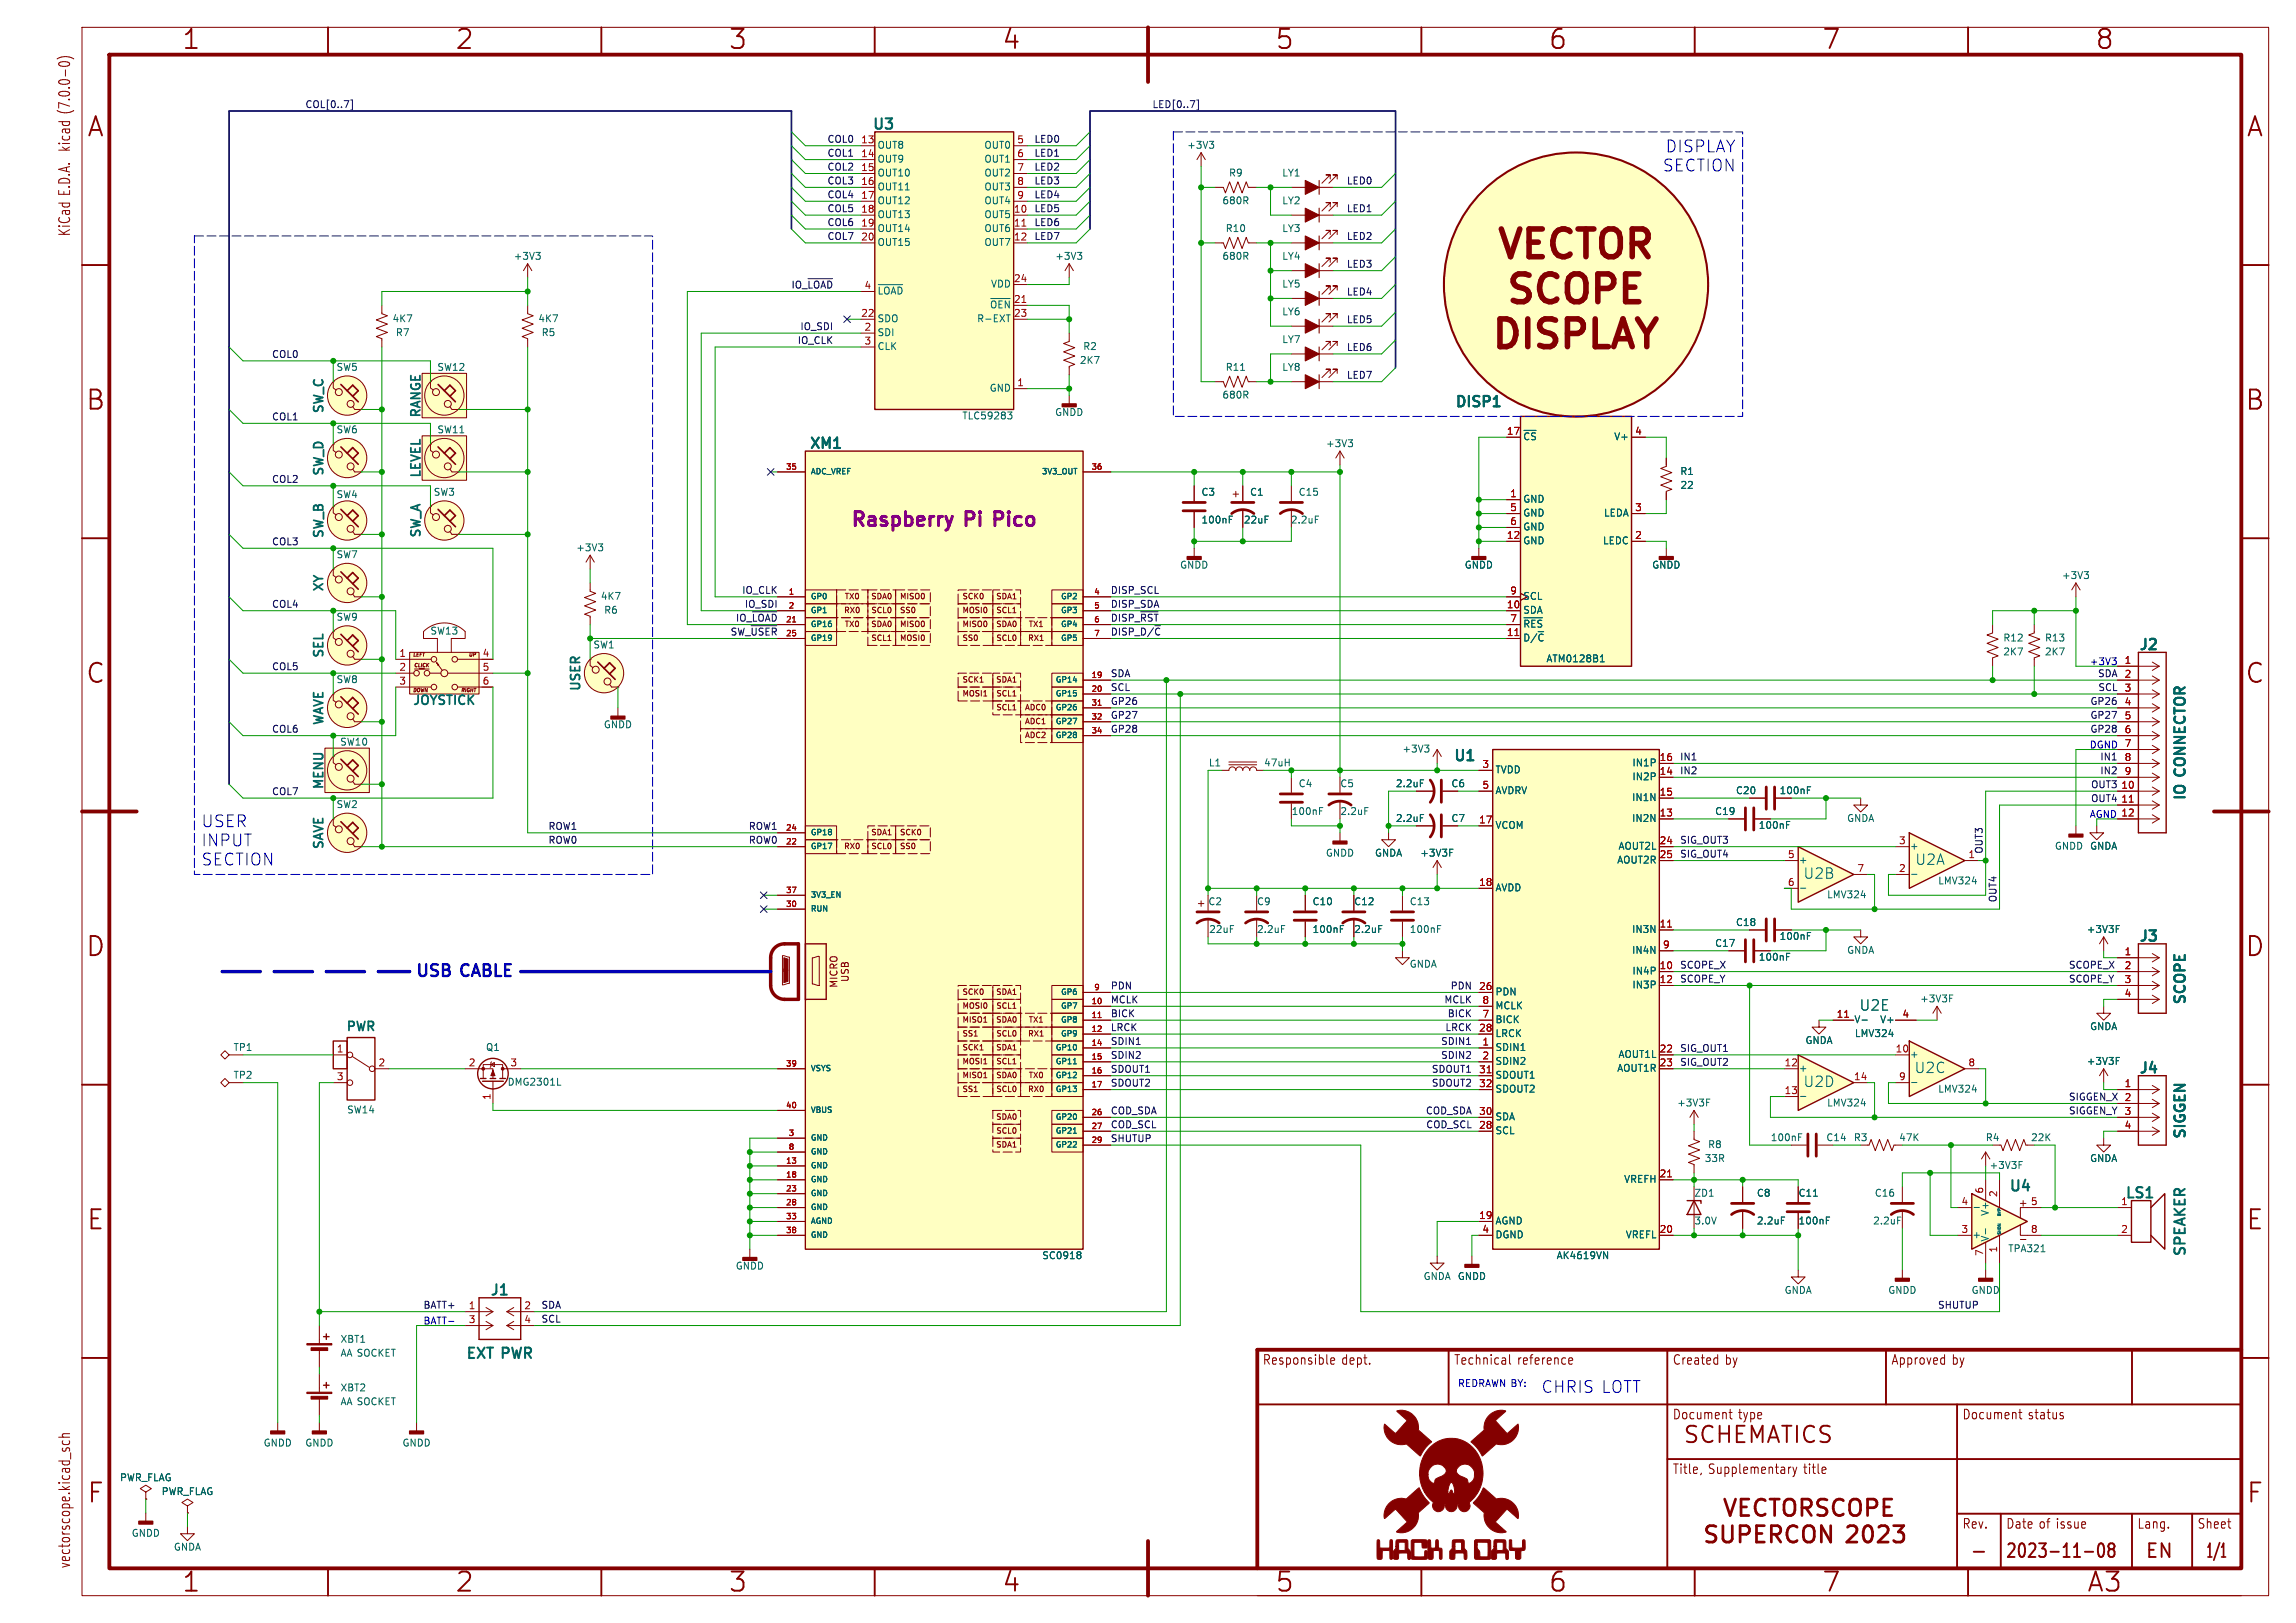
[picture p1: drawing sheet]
<svg xmlns="http://www.w3.org/2000/svg" width="420mm" height="297mm" viewBox="0 0 420 297" stroke-linecap="round" stroke-linejoin="round" font-family="sans-serif">
<defs><g id="words">
<g font-size="4.9" fill="#840000">
<text x="33.2" y="9.7">1</text>
<text x="83.2" y="9.7">2</text>
<text x="133.2" y="9.7">3</text>
<text x="183.2" y="9.7">4</text>
<text x="233.2" y="9.7">5</text>
<text x="283.2" y="9.7">6</text>
<text x="333.2" y="9.7">7</text>
<text x="383.2" y="9.7">8</text>
<text x="15.9" y="25.7">A</text>
<text x="410.9" y="25.7">A</text>
<text x="15.7" y="75.7">B</text>
<text x="410.7" y="75.7">B</text>
<text x="15.7" y="125.7">C</text>
<text x="410.7" y="125.7">C</text>
<text x="15.7" y="175.7">D</text>
<text x="410.7" y="175.7">D</text>
<text x="15.8" y="225.7">E</text>
<text x="410.8" y="225.7">E</text>
<text x="15.9" y="275.7">F</text>
<text x="410.9" y="275.7">F</text>
<text x="33.2" y="292">1</text>
<text x="83.2" y="292">2</text>
<text x="133.2" y="292">3</text>
<text x="183.2" y="292">4</text>
<text x="233.2" y="292">5</text>
<text x="283.2" y="292">6</text>
<text x="333.2" y="292">7</text>
<text x="381.7" y="292">A3</text>
</g>
<g font-size="4.2" fill="#840000">
<text x="308" y="264.7">SCHEMATICS</text>
<text x="322.9" y="275.9">VECTORSCOPE</text>
</g>
<g font-size="3.5" fill="#840084">
<text x="155.5" y="97.2">Raspberry</text>
<text x="176.5" y="97.2">Pi</text>
<text x="182.5" y="97.2">Pico</text>
</g>
<g font-size="3.5" fill="#840000">
<text x="367" y="285.7">2023-11-08</text>
<text x="392.4" y="285.7">EN</text>
<text x="403.4" y="285.6">1/1</text>
</g>
<g font-size="3" fill="#0000c2">
<text x="304.7" y="28.3">DISPLAY</text>
<text x="304.2" y="31.8">SECTION</text>
<text x="36.8" y="151.8">USER</text>
<text x="36.8" y="155.3">INPUT</text>
<text x="36.8" y="158.8">SECTION</text>
<text x="76.2" y="179.1">USB CABLE</text>
<text x="281.9" y="255.3">CHRIS LOTT</text>
</g>
<g font-size="2.8" fill="#840000">
<text x="13.2" y="20.8" transform="rotate(-90 13.2 20.8)">(7.0.0-0)</text>
<text x="13.2" y="27.7" transform="rotate(-90 13.2 27.7)">kicad</text>
<text x="13.2" y="43.3" transform="rotate(-90 13.2 43.3)">KiCad E.D.A.</text>
<text x="13.2" y="287" transform="rotate(-90 13.2 287)">vectorscope.kicad_sch</text>
</g>
<g font-size="2.7" fill="#006464">
<text x="159.4" y="24.3">U3</text>
<text x="266.1" y="75.1">DISP1</text>
<text x="147.9" y="82.7">XM1</text>
<text x="391.2" y="119.5">J2</text>
<text x="265.8" y="139.9">U1</text>
<text x="400.4" y="146.6" transform="rotate(-90 400.4 146.6)">IO CONNECTOR</text>
<text x="329.9" y="161.2">U2B</text>
<text x="350.3" y="158.6">U2A</text>
<text x="391.2" y="172.9">J3</text>
<text x="340.1" y="185.3">U2E</text>
<text x="400.4" y="184" transform="rotate(-90 400.4 184)">SCOPE</text>
<text x="350.2" y="196.7">U2C</text>
<text x="391.2" y="197">J4</text>
<text x="329.9" y="199.3">U2D</text>
<text x="400.4" y="208.6" transform="rotate(-90 400.4 208.6)">SIGGEN</text>
<text x="367.4" y="218.6">U4</text>
<text x="388.6" y="219.9">LS1</text>
<text x="400.4" y="230.1" transform="rotate(-90 400.4 230.1)">SPEAKER</text>
<text x="89.5" y="237.6">J1</text>
<text x="85.1" y="249.2">EXT PWR</text>
</g>
<g font-size="2.4" fill="#840000">
<text x="231" y="250.1">Responsible</text>
<text x="245.4" y="250.1">dept.</text>
<text x="266" y="250.1">Technical</text>
<text x="277.5" y="250.1">reference</text>
<text x="306" y="250.1">Created</text>
<text x="315.5" y="250.1">by</text>
<text x="346" y="250.1">Approved</text>
<text x="357" y="250.1">by</text>
<text x="306" y="260.1">Document</text>
<text x="318" y="260.1">type</text>
<text x="359" y="260.1">Document</text>
<text x="371" y="260.1">status</text>
<text x="306" y="270.1">Title,</text>
<text x="312.5" y="270.1">Supplementary</text>
<text x="330" y="270.1">title</text>
<text x="359" y="280.1">Rev.</text>
<text x="367" y="280.1">Date of issue</text>
<text x="391" y="280.1">Lang.</text>
<text x="402" y="280.1">Sheet</text>
</g>
<g font-size="2.3" fill="#006464">
<text x="59.7" y="75.8" transform="rotate(-90 59.7 75.8)">SW_C</text>
<text x="77.4" y="76.6" transform="rotate(-90 77.4 76.6)">RANGE</text>
<text x="59.7" y="87.3" transform="rotate(-90 59.7 87.3)">SW_D</text>
<text x="77.4" y="87.6" transform="rotate(-90 77.4 87.6)">LEVEL</text>
<text x="59.7" y="98.7" transform="rotate(-90 59.7 98.7)">SW_B</text>
<text x="77.4" y="98.6" transform="rotate(-90 77.4 98.6)">SW_A</text>
<text x="59.7" y="108.4" transform="rotate(-90 59.7 108.4)">XY</text>
<text x="59.7" y="120.6" transform="rotate(-90 59.7 120.6)">SEL</text>
<text x="75.4" y="129.5">JOYSTICK</text>
<text x="106.6" y="126.7" transform="rotate(-90 106.6 126.7)">USER</text>
<text x="59.7" y="132.9" transform="rotate(-90 59.7 132.9)">WAVE</text>
<text x="59.7" y="144.6" transform="rotate(-90 59.7 144.6)">MENU</text>
<text x="59.7" y="155.6" transform="rotate(-90 59.7 155.6)">SAVE</text>
<text x="63.2" y="189.2">PWR</text>
</g>
<g font-size="1.8" fill="#000084">
<text x="55.9" y="20">COL[0..7]</text>
<text x="210.8" y="20">LED[0..7]</text>
</g>
<g font-size="1.8" fill="#0f0f0f">
<text x="151.2" y="28.9">COL1</text>
<text x="151.2" y="26.3">COL0</text>
<text x="189.2" y="28.9">LED1</text>
<text x="189.2" y="26.3">LED0</text>
<text x="151.2" y="31.4">COL2</text>
<text x="151.2" y="33.9">COL3</text>
<text x="189.2" y="33.9">LED3</text>
<text x="189.2" y="31.4">LED2</text>
<text x="246.4" y="33.9">LED0</text>
<text x="151.2" y="39">COL5</text>
<text x="151.2" y="41.6">COL6</text>
<text x="151.2" y="36.5">COL4</text>
<text x="189.2" y="36.5">LED4</text>
<text x="189.2" y="39">LED5</text>
<text x="189.2" y="41.6">LED6</text>
<text x="246.4" y="39">LED1</text>
<text x="151.2" y="44.1">COL7</text>
<text x="189.2" y="44.1">LED7</text>
<text x="246.4" y="44.1">LED2</text>
<text x="144.7" y="53">IO_~{LOAD}</text>
<text x="246.4" y="49.2">LED3</text>
<text x="246.4" y="59.3">LED5</text>
<text x="246.4" y="54.3">LED4</text>
<text x="49.6" y="65.7">COL0</text>
<text x="145.8" y="63.2">IO_CLK</text>
<text x="146.3" y="60.6">IO_SDI</text>
<text x="246.4" y="64.4">LED6</text>
<text x="246.4" y="69.5">LED7</text>
<text x="49.6" y="77.1">COL1</text>
<text x="49.6" y="88.6">COL2</text>
<text x="49.6" y="100">COL3</text>
<text x="49.6" y="111.4">COL4</text>
<text x="134.5" y="114">IO_~{LOAD}</text>
<text x="135.6" y="108.9">IO_CLK</text>
<text x="136.1" y="111.4">IO_SDI</text>
<text x="203.2" y="111.4">DISP_SDA</text>
<text x="203.2" y="108.9">DISP_SCL</text>
<text x="203.2" y="114">DISP_~{RST}</text>
<text x="133.5" y="116.5">SW_~{USER}</text>
<text x="203.2" y="116.5">DISP_D/~{C}</text>
<text x="49.6" y="122.8">COL5</text>
<text x="203.2" y="124.1">SDA</text>
<text x="383.7" y="124.1">SDA</text>
<text x="203.2" y="129.2">GP26</text>
<text x="203.2" y="131.7">GP27</text>
<text x="203.2" y="126.7">SCL</text>
<text x="382.3" y="129.2">GP26</text>
<text x="382.3" y="131.7">GP27</text>
<text x="383.7" y="126.7">SCL</text>
<text x="49.6" y="134.3">COL6</text>
<text x="203.2" y="134.3">GP28</text>
<text x="382.3" y="134.3">GP28</text>
<text x="307.3" y="141.9">IN2</text>
<text x="307.3" y="139.4">IN1</text>
<text x="384.1" y="139.4">IN1</text>
<text x="384.1" y="141.9">IN2</text>
<text x="49.6" y="145.7">COL7</text>
<text x="382.4" y="147">OUT4</text>
<text x="382.4" y="144.4">OUT3</text>
<text x="100.3" y="152.1">ROW1</text>
<text x="100.3" y="154.6">ROW0</text>
<text x="136.9" y="154.6">ROW0</text>
<text x="136.9" y="152.1">ROW1</text>
<text x="307.3" y="154.6">SIG_OUT3</text>
<text x="307.3" y="157.1">SIG_OUT4</text>
<text x="362.9" y="156.2" transform="rotate(-90 362.9 156.2)">OUT3</text>
<text x="365.4" y="165.1" transform="rotate(-90 365.4 165.1)">OUT4</text>
<text x="307.3" y="177.5">SCOPE_X</text>
<text x="307.3" y="180">SCOPE_Y</text>
<text x="378.5" y="180">SCOPE_Y</text>
<text x="378.5" y="177.5">SCOPE_X</text>
<text x="203.2" y="181.3">PDN</text>
<text x="203.2" y="183.8">MCLK</text>
<text x="264.1" y="183.8">MCLK</text>
<text x="265.2" y="181.3">PDN</text>
<text x="203.2" y="188.9">LRCK</text>
<text x="203.2" y="191.4">SDIN1</text>
<text x="203.2" y="186.3">BICK</text>
<text x="263.5" y="191.4">SDIN1</text>
<text x="264.3" y="188.9">LRCK</text>
<text x="264.7" y="186.3">BICK</text>
<text x="203.2" y="194">SDIN2</text>
<text x="203.2" y="196.5">SDOUT1</text>
<text x="261.8" y="196.5">SDOUT1</text>
<text x="263.5" y="194">SDIN2</text>
<text x="307.3" y="192.7">SIG_OUT1</text>
<text x="307.3" y="195.2">SIG_OUT2</text>
<text x="203.2" y="199">SDOUT2</text>
<text x="261.8" y="199">SDOUT2</text>
<text x="378.5" y="201.6">SIGGEN_X 2</text>
<text x="203.2" y="204.1">COD_SDA</text>
<text x="203.2" y="209.2">SHUTUP</text>
<text x="203.2" y="206.7">COD_SCL</text>
<text x="260.7" y="204.1">COD_SDA</text>
<text x="260.8" y="206.7">COD_SCL</text>
<text x="378.5" y="204.1">SIGGEN_Y 3</text>
<text x="77.5" y="239.7">BATT+</text>
<text x="99.1" y="239.7">SDA</text>
<text x="354.4" y="239.7">SHUTUP</text>
<text x="99.1" y="242.2">SCL</text>
</g>
<g font-size="1.8" fill="#a90000">
<text x="157.5" y="26.4">13</text>
<text x="157.5" y="29">14</text>
<text x="186" y="26.4">5</text>
<text x="186" y="29">6</text>
<text x="157.5" y="31.5">15</text>
<text x="157.5" y="34">16</text>
<text x="186" y="31.5">7</text>
<text x="186" y="34">8</text>
<text x="157.5" y="36.6">17</text>
<text x="157.5" y="39.1">18</text>
<text x="157.5" y="41.7">19</text>
<text x="185.4" y="39.1">10</text>
<text x="185.4" y="41.7">11</text>
<text x="186" y="36.6">9</text>
<text x="157.5" y="44.2">20</text>
<text x="185.4" y="44.2">12</text>
<text x="158.1" y="53.1">4</text>
<text x="185.4" y="51.8">24</text>
<text x="157.5" y="58.2">22</text>
<text x="185.4" y="55.6">21</text>
<text x="185.4" y="58.2">23</text>
<text x="158.1" y="60.7">2</text>
<text x="158.1" y="63.2">3</text>
<text x="186" y="70.9">1</text>
<text x="275.6" y="79.8">17</text>
<text x="299.1" y="79.8">4</text>
<text x="276.2" y="91.2">1</text>
<text x="276.2" y="93.7">5</text>
<text x="299.1" y="93.7">3</text>
<text x="275.6" y="98.8">12</text>
<text x="276.2" y="96.3">6</text>
<text x="299.1" y="98.8">2</text>
<text x="275.6" y="111.5">10</text>
<text x="276.2" y="109">9</text>
<text x="275.6" y="116.6">11</text>
<text x="276.2" y="114">7</text>
<text x="73" y="120.4">1</text>
<text x="73" y="122.9">2</text>
<text x="73" y="125.5">3</text>
<text x="88.2" y="120.4">4</text>
<text x="88.2" y="122.9">5</text>
<text x="88.2" y="125.5">6</text>
<text x="388.6" y="121.7">1</text>
<text x="388.6" y="124.2">2</text>
<text x="388.6" y="126.7">3</text>
<text x="388.6" y="129.3">4</text>
<text x="388.6" y="131.8">5</text>
<text x="388.6" y="134.4">6</text>
<text x="388.6" y="136.9">7</text>
<text x="271.1" y="140.7">3</text>
<text x="303.5" y="142">14</text>
<text x="303.5" y="139.4">16</text>
<text x="388.6" y="139.4">8</text>
<text x="388.6" y="142">9</text>
<text x="271.1" y="144.5">5</text>
<text x="303.5" y="149.6">13</text>
<text x="303.5" y="145.8">15</text>
<text x="388" y="144.5">10</text>
<text x="388" y="147.1">11</text>
<text x="388" y="149.6">12</text>
<text x="270.5" y="150.9">17</text>
<text x="303.5" y="154.7">24</text>
<text x="347.3" y="154.7">3</text>
<text x="303.5" y="157.2">25</text>
<text x="327" y="157.2">5</text>
<text x="339.7" y="159.8">7</text>
<text x="347.3" y="159.8">2</text>
<text x="360" y="157.2">1</text>
<text x="270.5" y="162.3">18</text>
<text x="327" y="162.3">6</text>
<text x="303.5" y="169.9">11</text>
<text x="304.1" y="173.7">9</text>
<text x="303.5" y="177.5">10</text>
<text x="388.6" y="175">1</text>
<text x="388.6" y="177.5">2</text>
<text x="270.5" y="181.4">26</text>
<text x="271.1" y="183.9">8</text>
<text x="303.5" y="180.1">12</text>
<text x="388.6" y="180.1">3</text>
<text x="388.6" y="182.6">4</text>
<text x="270.5" y="189">28</text>
<text x="271.1" y="191.5">1</text>
<text x="271.1" y="186.4">7</text>
<text x="335.9" y="186.4">11</text>
<text x="347.9" y="186.4">4</text>
<text x="61.6" y="192.8">1</text>
<text x="61.6" y="197.9">3</text>
<text x="69.2" y="195.3">2</text>
<text x="85.7" y="195.3">2</text>
<text x="93.3" y="195.3">3</text>
<text x="270.5" y="196.6">31</text>
<text x="271.1" y="194.1">2</text>
<text x="303.5" y="192.8">22</text>
<text x="303.5" y="195.3">23</text>
<text x="326.4" y="195.3">12</text>
<text x="339.1" y="197.9">14</text>
<text x="346.7" y="192.8">10</text>
<text x="347.3" y="197.9">9</text>
<text x="360" y="195.3">8</text>
<text x="89.9" y="201.3" transform="rotate(-90 89.9 201.3)">1</text>
<text x="270.5" y="199.1">32</text>
<text x="326.4" y="200.4">13</text>
<text x="388.6" y="199.1">1</text>
<text x="388.6" y="201.7">2</text>
<text x="270.5" y="206.8">28</text>
<text x="270.5" y="204.2">30</text>
<text x="388.6" y="206.8">4</text>
<text x="388.6" y="204.2">3</text>
<text x="303.5" y="215.6">21</text>
<text x="358.7" y="220.7">4</text>
<text x="363" y="218.5" transform="rotate(-90 363 218.5)">6</text>
<text x="365.5" y="219.1" transform="rotate(-90 365.5 219.1)">2</text>
<text x="371.4" y="220.7">5</text>
<text x="388" y="220.7">1</text>
<text x="270.5" y="223.3">19</text>
<text x="271.1" y="225.8">4</text>
<text x="303.5" y="225.8">20</text>
<text x="358.7" y="225.8">3</text>
<text x="371.4" y="225.8">8</text>
<text x="388" y="225.8">2</text>
<text x="363" y="229.9" transform="rotate(-90 363 229.9)">7</text>
<text x="365.5" y="229.3" transform="rotate(-90 365.5 229.3)">1</text>
<text x="85.7" y="239.8">1</text>
<text x="95.9" y="239.8">2</text>
<text x="85.7" y="242.3">3</text>
<text x="95.9" y="242.3">4</text>
</g>
<g font-size="1.8" fill="#006464">
<text x="160.5" y="27.5">OUT8</text>
<text x="179.9" y="27.5">OUT0</text>
<text x="217.1" y="27.5">+3V3</text>
<text x="160.5" y="30">OUT9</text>
<text x="160.5" y="32.6">OUT10</text>
<text x="160.5" y="35.1">OUT11</text>
<text x="179.9" y="30">OUT1</text>
<text x="179.9" y="32.6">OUT2</text>
<text x="179.9" y="35.1">OUT3</text>
<text x="224.8" y="32.6">R9</text>
<text x="234.5" y="32.6">LY1</text>
<text x="160.5" y="37.7">OUT12</text>
<text x="160.5" y="40.2">OUT13</text>
<text x="179.9" y="40.2">OUT5</text>
<text x="179.9" y="37.7">OUT4</text>
<text x="223.5" y="37.7">680R</text>
<text x="234.5" y="37.7">LY2</text>
<text x="93.9" y="47.8">+3V3</text>
<text x="160.5" y="42.7">OUT14</text>
<text x="160.5" y="45.3">OUT15</text>
<text x="179.9" y="42.7">OUT6</text>
<text x="179.9" y="45.3">OUT7</text>
<text x="193" y="47.8">+3V3</text>
<text x="223.5" y="47.8">680R</text>
<text x="224.2" y="42.7">R10</text>
<text x="234.5" y="42.7">LY3</text>
<text x="234.5" y="47.8">LY4</text>
<text x="181.2" y="52.9">VDD</text>
<text x="234.5" y="52.9">LY5</text>
<text x="71.8" y="59.2">4K7</text>
<text x="98.4" y="59.2">4K7</text>
<text x="160.5" y="59.2">SDO</text>
<text x="160.5" y="54.8">~{LOAD}</text>
<text x="178.6" y="59.2">R-EXT</text>
<text x="181" y="57.3">~{OEN}</text>
<text x="234.5" y="58">LY6</text>
<text x="72.4" y="61.8">R7</text>
<text x="99" y="61.8">R5</text>
<text x="160.5" y="61.8">SDI</text>
<text x="160.5" y="64.3">CLK</text>
<text x="198.1" y="64.3">R2</text>
<text x="234.5" y="63.1">LY7</text>
<text x="61.5" y="68.1">SW5</text>
<text x="79.9" y="68.1">SW12</text>
<text x="180.9" y="71.9">GND</text>
<text x="197.5" y="66.9">2K7</text>
<text x="224.2" y="68.1">R11</text>
<text x="234.5" y="68.1">LY8</text>
<text x="176" y="77">TLC59283</text>
<text x="192.9" y="76.4">GNDD</text>
<text x="223.5" y="73.2">680R</text>
<text x="61.5" y="79.6">SW6</text>
<text x="79.9" y="79.6">SW11</text>
<text x="242.5" y="82.1">+3V3</text>
<text x="278.6" y="81.4">~{CS}</text>
<text x="295.2" y="80.8">V+</text>
<text x="307.3" y="87.2">R1</text>
<text x="307.3" y="89.7">22</text>
<text x="61.5" y="91.4">SW4</text>
<text x="79.3" y="91">SW3</text>
<text x="219.7" y="91">C3</text>
<text x="228.6" y="91">C1</text>
<text x="237.5" y="91">C15</text>
<text x="278.6" y="92.3">GND</text>
<text x="278.6" y="94.8">GND</text>
<text x="293.3" y="94.8">LEDA</text>
<text x="105.3" y="101.2">+3V3</text>
<text x="219.7" y="96.1">100nF</text>
<text x="227.5" y="96.1">22uF</text>
<text x="236.1" y="96.1">2.2uF</text>
<text x="278.6" y="99.9">GND</text>
<text x="278.6" y="97.3">GND</text>
<text x="293.1" y="99.9">LEDC</text>
<text x="61.5" y="102.4">SW7</text>
<text x="215.8" y="104.3">GNDD</text>
<text x="267.9" y="104.3">GNDD</text>
<text x="302.2" y="104.3">GNDD</text>
<text x="377.1" y="106.2">+3V3</text>
<text x="61.5" y="113.9">SW9</text>
<text x="109.9" y="110">4K7</text>
<text x="110.5" y="112.6">R6</text>
<text x="278.6" y="112.6">SDA</text>
<text x="278.6" y="110">SCL</text>
<text x="78.7" y="116.4">SW13</text>
<text x="108.5" y="118.9">SW1</text>
<text x="278.6" y="118.3">D/~{C}</text>
<text x="278.6" y="115.7">~{RES}</text>
<text x="366.4" y="117.7">R12</text>
<text x="374" y="117.7">R13</text>
<text x="61.5" y="125.3">SW8</text>
<text x="282.8" y="121.5">ATM0128B1</text>
<text x="366.4" y="120.2">2K7</text>
<text x="374" y="120.2">2K7</text>
<text x="62.2" y="136.7">SW10</text>
<text x="110.4" y="133.5">GNDD</text>
<text x="256.5" y="138">+3V3</text>
<text x="221.1" y="140.5">L1</text>
<text x="231.2" y="140.5">47uH</text>
<text x="273.6" y="141.8">TVDD</text>
<text x="298.5" y="143.1">IN2P</text>
<text x="298.5" y="140.5">IN1P</text>
<text x="61.5" y="148.1">SW2</text>
<text x="236.2" y="149.4">100nF</text>
<text x="237.5" y="144.3">C4</text>
<text x="245.1" y="144.3">C5</text>
<text x="245.1" y="149.4">2.2uF</text>
<text x="255.3" y="144.3">2.2uF</text>
<text x="265.4" y="144.3">C6</text>
<text x="273.6" y="145.6">AVDRV</text>
<text x="298.4" y="146.9">IN1N</text>
<text x="313.7" y="149.4">C19</text>
<text x="317.5" y="145.6">C20</text>
<text x="325.5" y="145.6">100nF</text>
<text x="255.3" y="150.7">2.2uF</text>
<text x="265.4" y="150.7">C7</text>
<text x="273.6" y="152">VCOM</text>
<text x="295.9" y="155.8">AOUT2L</text>
<text x="298.4" y="150.7">IN2N</text>
<text x="321.7" y="152">100nF</text>
<text x="337.8" y="150.7">GNDA</text>
<text x="349.4" y="155.8">+</text>
<text x="375.8" y="155.8">GNDD GNDA</text>
<text x="382.3" y="155.8">GNDA</text>
<text x="242.5" y="157">GNDD</text>
<text x="251.5" y="157">GNDA</text>
<text x="259.7" y="157">+3V3F</text>
<text x="295.7" y="158.3">AOUT2R</text>
<text x="329.1" y="158.3">+</text>
<text x="221" y="165.9">C2</text>
<text x="229.9" y="165.9">C9</text>
<text x="240" y="165.9">C10</text>
<text x="247.7" y="165.9">C12</text>
<text x="257.8" y="165.9">C13</text>
<text x="273.6" y="163.4">AVDD</text>
<text x="334.2" y="164.7">LMV324</text>
<text x="354.5" y="162.1">LMV324</text>
<text x="221.1" y="171">22uF</text>
<text x="229.9" y="171">2.2uF</text>
<text x="240" y="171">100nF</text>
<text x="247.7" y="171">2.2uF</text>
<text x="257.8" y="171">100nF</text>
<text x="298.4" y="171">IN3N</text>
<text x="313.7" y="173.5">C17</text>
<text x="317.5" y="169.7">C18</text>
<text x="325.5" y="172.3">100nF</text>
<text x="381.7" y="171">+3V3F</text>
<text x="257.8" y="177.4">GNDA</text>
<text x="298.4" y="174.8">IN4N</text>
<text x="298.5" y="178.6">IN4P</text>
<text x="321.7" y="176.1">100nF</text>
<text x="337.8" y="174.8">GNDA</text>
<text x="273.6" y="182.4">PDN</text>
<text x="273.6" y="185">MCLK</text>
<text x="298.5" y="181.2">IN3P</text>
<text x="351.2" y="183.7">+3V3F</text>
<text x="273.6" y="190.1">LRCK</text>
<text x="273.6" y="187.5">BICK</text>
<text x="330.2" y="191.3">GNDA</text>
<text x="339.2" y="187.5">V-</text>
<text x="339.2" y="190.1">LMV324</text>
<text x="343.8" y="187.5">V+</text>
<text x="382.3" y="188.8">GNDA</text>
<text x="42.7" y="197.7">TP2</text>
<text x="42.7" y="192.6">TP1</text>
<text x="88.8" y="192.6">Q1</text>
<text x="273.6" y="192.6">SDIN1</text>
<text x="273.6" y="195.1">SDIN2</text>
<text x="273.6" y="197.7">SDOUT1</text>
<text x="295.7" y="196.4">AOUT1R</text>
<text x="295.9" y="193.9">AOUT1L</text>
<text x="329.1" y="196.4">+</text>
<text x="349.4" y="193.9">+</text>
<text x="381.7" y="195.1">+3V3F</text>
<text x="92.8" y="198.9">DMG2301L</text>
<text x="273.6" y="200.2">SDOUT2</text>
<text x="306.7" y="202.8">+3V3F</text>
<text x="334.2" y="202.8">LMV324</text>
<text x="354.5" y="200.2">LMV324</text>
<text x="63.4" y="204">SW14</text>
<text x="273.6" y="207.8">SCL</text>
<text x="273.6" y="205.3">SDA</text>
<text x="323.9" y="209.1">100nF</text>
<text x="334" y="209.1">C14</text>
<text x="339.1" y="209.1">R3</text>
<text x="347.3" y="209.1">47K</text>
<text x="363.2" y="209.1">R4</text>
<text x="371.5" y="209.1">22K</text>
<text x="311.8" y="212.9">33R</text>
<text x="312.4" y="210.4">R8</text>
<text x="363.9" y="214.2">+3V3F</text>
<text x="382.3" y="212.9">GNDA</text>
<text x="297" y="216.7">VREFH</text>
<text x="309.9" y="219.3">ZD1</text>
<text x="321.3" y="219.3">C8</text>
<text x="328.9" y="219.3">C11</text>
<text x="342.9" y="219.3">C16</text>
<text x="273.6" y="224.3">AGND</text>
<text x="273.6" y="226.9">DGND</text>
<text x="297.3" y="226.9">VREFL</text>
<text x="309.9" y="224.3">3.0V</text>
<text x="321.3" y="224.3">2.2uF</text>
<text x="328.9" y="224.3">100nF</text>
<text x="342.6" y="224.3">2.2uF</text>
<text x="360.8" y="226.9">+</text>
<text x="364" y="227.2" transform="rotate(-90 364 227.2)">V-</text>
<text x="364" y="222.6" transform="rotate(-90 364 222.6)">V+</text>
<text x="134.5" y="232.6">GNDD</text>
<text x="190.6" y="230.7">SC0918</text>
<text x="284.7" y="230.7">AK4619VN</text>
<text x="367.3" y="229.4">TPA321</text>
<text x="260.3" y="234.5">GNDA GNDD</text>
<text x="266.6" y="234.5">GNDD</text>
<text x="326.4" y="237">GNDA</text>
<text x="345.3" y="237">GNDD</text>
<text x="360.6" y="237">GNDD</text>
<text x="62.2" y="246">XBT1</text>
<text x="62.2" y="248.5">AA SOCKET</text>
<text x="62.2" y="254.9">XBT2</text>
<text x="62.2" y="257.4">AA SOCKET</text>
<text x="48.2" y="265">GNDD</text>
<text x="55.8" y="265">GNDD</text>
<text x="73.6" y="265">GNDD</text>
<text x="21.9" y="271.3">PWR_FLAG</text>
<text x="29.5" y="273.9">PWR_FLAG</text>
<text x="24" y="281.5">GNDD</text>
<text x="31.7" y="284">GNDA</text>
</g>
<g font-size="1.8" fill="#0000c2">
<text x="382.3" y="121.9">+3V3</text>
<text x="382.3" y="137.2">DGND 7</text>
<text x="382.3" y="149.9">AGND 12</text>
<text x="77.5" y="242.6">BATT-</text>
<text x="266.7" y="254">REDRAWN BY:</text>
</g>
<g font-size="1.4" fill="#a90000">
<text x="143.7" y="86.1">35</text>
<text x="199.6" y="86.1">36</text>
<text x="144.2" y="109">1</text>
<text x="144.2" y="111.5">2</text>
<text x="200.1" y="109">4</text>
<text x="200.1" y="111.5">5</text>
<text x="143.7" y="114">21</text>
<text x="143.7" y="116.6">25</text>
<text x="200.1" y="114">6</text>
<text x="200.1" y="116.6">7</text>
<text x="199.6" y="124.2">19</text>
<text x="199.6" y="126.7">20</text>
<text x="199.6" y="129.3">31</text>
<text x="199.6" y="131.8">32</text>
<text x="199.6" y="134.4">34</text>
<text x="143.7" y="154.7">22</text>
<text x="143.7" y="152.1">24</text>
<text x="143.7" y="166.1">30</text>
<text x="143.7" y="163.6">37</text>
<text x="199.6" y="183.9">10</text>
<text x="200.1" y="181.4">9</text>
<text x="199.6" y="186.4">11</text>
<text x="199.6" y="189">12</text>
<text x="199.6" y="191.5">14</text>
<text x="143.7" y="195.3">39</text>
<text x="199.6" y="194.1">15</text>
<text x="199.6" y="196.6">16</text>
<text x="143.7" y="202.9">40</text>
<text x="199.6" y="199.1">17</text>
<text x="144.2" y="208">3</text>
<text x="199.6" y="204.2">26</text>
<text x="199.6" y="206.8">27</text>
<text x="199.6" y="209.3">29</text>
<text x="143.7" y="213.1">13</text>
<text x="143.7" y="215.6">18</text>
<text x="144.2" y="210.6">8</text>
<text x="143.7" y="218.2">23</text>
<text x="143.7" y="220.7">28</text>
<text x="143.7" y="223.3">33</text>
<text x="143.7" y="225.8">38</text>
</g>
<g font-size="1.4" fill="#006464">
<text x="148.3" y="87.1">ADC_VREF</text>
<text x="190.4" y="87.1">3V3_OUT</text>
<text x="148.3" y="109.9">GP0</text>
<text x="148.3" y="112.5">GP1</text>
<text x="193.9" y="109.9">GP2</text>
<text x="193.9" y="112.5">GP3</text>
<text x="148.3" y="115">GP16</text>
<text x="148.3" y="117.5">GP19</text>
<text x="193.9" y="115">GP4</text>
<text x="193.9" y="117.5">GP5</text>
<text x="193" y="125.2">GP14</text>
<text x="193" y="127.7">GP15</text>
<text x="193" y="130.2">GP26</text>
<text x="193" y="132.8">GP27</text>
<text x="193" y="135.3">GP28</text>
<text x="148.3" y="155.6">GP17</text>
<text x="148.3" y="153.1">GP18</text>
<text x="148.3" y="167.1">RUN</text>
<text x="148.3" y="164.5">3V3_EN</text>
<text x="193.9" y="184.8">GP7</text>
<text x="193.9" y="182.3">GP6</text>
<text x="193.9" y="187.4">GP8</text>
<text x="193.9" y="189.9">GP9</text>
<text x="148.3" y="196.3">VSYS</text>
<text x="193" y="192.5">GP10</text>
<text x="193" y="195">GP11</text>
<text x="193" y="197.5">GP12</text>
<text x="148.3" y="203.9">VBUS</text>
<text x="193" y="200.1">GP13</text>
<text x="148.3" y="209">GND</text>
<text x="193" y="205.2">GP20</text>
<text x="193" y="207.7">GP21</text>
<text x="148.3" y="214.1">GND</text>
<text x="148.3" y="211.5">GND</text>
<text x="193" y="210.2">GP22</text>
<text x="148.3" y="216.6">GND</text>
<text x="148.3" y="219.1">GND</text>
<text x="148.3" y="221.7">GND</text>
<text x="148.3" y="224.2">AGND</text>
<text x="148.3" y="226.8">GND</text>
</g>
<g font-size="1.4" fill="#840000">
<text x="154.3" y="112.5">RX0</text>
<text x="154.4" y="109.9">TX0</text>
<text x="159.3" y="109.9">SDA0</text>
<text x="159.3" y="112.5">SCL0</text>
<text x="164.6" y="109.9">MISO0</text>
<text x="164.6" y="112.5">SS0</text>
<text x="176.1" y="112.5">MOSI0</text>
<text x="176.1" y="109.9">SCK0</text>
<text x="182.2" y="109.9">SDA1</text>
<text x="182.2" y="112.5">SCL1</text>
<text x="154.4" y="115">TX0</text>
<text x="159.3" y="115">SDA0</text>
<text x="159.3" y="117.5">SCL1</text>
<text x="164.6" y="115">MISO0</text>
<text x="164.6" y="117.5">MOSI0</text>
<text x="176.1" y="115">MISO0</text>
<text x="176.1" y="117.5">SS0</text>
<text x="182.2" y="115">SDA0</text>
<text x="182.2" y="117.5">SCL0</text>
<text x="188" y="117.5">RX1</text>
<text x="188.1" y="115">TX1</text>
<text x="176.1" y="125.2">SCK1</text>
<text x="182.2" y="125.2">SDA1</text>
<text x="176.1" y="127.7">MOSI1</text>
<text x="182.2" y="130.2">SCL1</text>
<text x="182.2" y="127.7">SCL1</text>
<text x="187.5" y="130.2">ADC0</text>
<text x="187.5" y="132.8">ADC1</text>
<text x="187.5" y="135.3">ADC2</text>
<text x="154.3" y="155.6">RX0</text>
<text x="159.3" y="153.1">SDA1</text>
<text x="159.3" y="155.6">SCL0</text>
<text x="164.6" y="153.1">SCK0</text>
<text x="164.6" y="155.6">SS0</text>
<text x="176.1" y="184.8">MOSI0</text>
<text x="176.1" y="182.3">SCK0</text>
<text x="182.2" y="182.3">SDA1</text>
<text x="182.2" y="184.8">SCL1</text>
<text x="176.1" y="187.4">MISO1</text>
<text x="176.1" y="189.9">SS1</text>
<text x="182.2" y="187.4">SDA0</text>
<text x="182.2" y="189.9">SCL0</text>
<text x="188" y="189.9">RX1</text>
<text x="188.1" y="187.4">TX1</text>
<text x="176.1" y="197.5">MISO1</text>
<text x="176.1" y="195">MOSI1</text>
<text x="176.1" y="192.5">SCK1</text>
<text x="182.2" y="197.5">SDA0</text>
<text x="182.2" y="192.5">SDA1</text>
<text x="182.2" y="195">SCL1</text>
<text x="188.1" y="197.5">TX0</text>
<text x="176.1" y="200.1">SS1</text>
<text x="182.2" y="200.1">SCL0</text>
<text x="188" y="200.1">RX0</text>
<text x="182.2" y="205.2">SDA0</text>
<text x="182.2" y="207.7">SCL0</text>
<text x="182.2" y="210.2">SDA1</text>
</g>
<g font-size=".9" fill="#840000">
<text x="75.6" y="120.2">LEFT</text>
<text x="75.6" y="122.3">CLICK</text>
<text x="85.5" y="120.2">UP</text>
<text x="75.6" y="126.9">DOWN</text>
<text x="84.1" y="126.9">RIGHT</text>
</g>
<g font-size=".7" fill="#006464">
<text x="366.2" y="225.9" transform="rotate(-90 366.2 225.9)">SHDN</text>
<text x="366.2" y="222.8" transform="rotate(-90 366.2 222.8)">BYP</text>
</g>
</g></defs>
<g fill="none" stroke="#840000" stroke-width=".35">
<path d="M60 5v5M110 5v5M160 5v5M210 5v5M260 5v5M310 5v5M360 5v5M15 48.5h5M410 48.5h5M15 98.5h5M410 98.5h5M15 148.5h5"/>
<path d="M410 148.5h5M15 198.5h5M410 198.5h5M15 248.5h5M230 257h180M265 247v10M305 247v40M345 247v10M358 257v30M390 247v10M410 248.5h5M305 267h105"/>
<path d="M358 277h52M366 277v10M390 277v10M401 277v10M60 287v5M110 287v5M160 287v5M210 287v5M260 287v5M310 287v5M360 287v5M361 284h1.9"/>
<path d="M381.4 284h1.5M384 282.5a.45 .45 0 0 1 .5 0 .45 .45 0 0 1 .3 .4 1.65 1.65 0 0 1-.4 2 .53 .53 0 0 1-.6-.5 2.34 2.34 0 0 1 .2-1.9zM386 283.5l-.2-.1a.56 .56 0 0 1 .2-1l.6 .1a.56 .56 0 0 1-.2 1M386 283.5l-.2 .1a.84 .84 0 0 0 .2 1.3l.6-.1a.85 .85 0 0 0-.2-1.3M386 283.5h.4"/>
</g>
<path d="M20 10h390v277h-390zM210 5v10M15 148.5h10M405 148.5h10M410 247h-180v40M210 282v10" fill="none" stroke="#840000" stroke-width=".7"/>
<g fill="none" stroke="#840000" stroke-width=".18">
<path d="M10.4 10.8a2.9 2.9 0 0 1 3.1 0M11.1 12.1l-.3-.2-.1-.3a1.51 1.51 0 0 1 2 0l-.1 .3-.2 .2M15 5h400v287h-400zM69.8 55.9v1.5l1.1 .4-2.1 .7 2.1 .8-2.1 .8 2.1 .7-2.1 .8 1 .4v1.5M77.2 79.8h8.1v8.1h-8.1zM77.2 68.3h8.1v8.2h-8.1zM78.7 69.9v1.1l.5 .4M78.7 69.9h.1M82.3 74.4l.4 .5h1.1M83.8 74.9h.1M78.7 92.7v1.2l.5 .3M78.7 92.7h.1"/>
<path d="M78.7 81.3v1.1l.5 .4M78.7 81.3h.1M82.3 97.3l.4 .5h1.1M82.3 85.9l.4 .5h1.1M83.8 97.8h.1M83.8 86.4h.1M58.4 251.5v3.3M58.4 255.8v3.3M243.4 249.1l.7-.2v-.3l-.5-.1-.2 .2 .1 .9h.6M276.1 247.9v1.5l.2 .2M287 249.6h.6M287 248.6l.5-.1 .2 .4-.7 .2"/>
<path d="M314.1 248.5l.1 .1M314.2 247.9v1.7M314.2 249.6h-.1M316.3 258.5h.5M316.5 257.9v1.5l.1 .2h.2M355.6 248.5l.1 .1M355.7 247.9v1.7M355.7 249.6h-.1M369.3 258.5h.5M369.5 257.9v1.5l.1 .2h.2M377.2 259.1a.3 .3 0 0 1 .3 .3 .3 .3 0 0 1-.3 .2M377.2 258.5l.2 .1"/>
<path d="M10.7 263h2M11.5 265l-.1 .1M11.5 263.6l-.1 .2 .1 .4a.97 .97 0 0 0 1.1 0l.1-.1-.1-.5M12.1 265.1a.36 .36 0 0 1 .3-.2 .36 .36 0 0 1 .3 .2M12.7 262.4h-1.2l-.1 .4 .2 .2M50.8 260.3v1.6M58.4 260.3v1.6M76.2 260.3v1.6M311.2 269.6l-.1 .2M327.6 268.5l-.3 .1M328 268.5l.3 1.1M328.3 269.6l-.1 .5-.2 .1"/>
<path d="M328.7 268.5l-.4 1.1M333.9 268.6l.1 .3-.7 .2M230 292h180"/>
<circle cx="79.8" cy="71.8" r=".63"/>
<circle cx="81.3" cy="72.4" r="3.6"/>
<circle cx="81.9" cy="73.9" r=".63"/>
<circle cx="79.8" cy="94.6" r=".63"/>
<circle cx="79.8" cy="83.2" r=".63"/>
<circle cx="81.3" cy="83.8" r="3.6"/>
<circle cx="81.3" cy="95.2" r="3.6"/>
<circle cx="81.9" cy="96.8" r=".63"/>
<circle cx="81.9" cy="85.3" r=".63"/>
</g>
<path d="M406.4 284.9h.7M406.6 282.8l.1-.4v2.5" fill="none" stroke="#840000" stroke-width=".31"/>
<g fill="none" stroke="#840000" stroke-width=".5">
<path d="M313.9 279.3l-1.2-.1a.73 .73 0 0 0-.6 .7 .73 .73 0 0 0 .6 .7 1.1 1.1 0 0 1 1.2 .7 .77 .77 0 0 1-.6 .9l-1.1-.1M315.2 279.2v2.4l.2 .5 .3 .1h.6l.4-.3 .2-.3v-2.4M315.5 274.3l1 3 1-3M318.5 275.8h1M319.9 274.3h-1.4v3h1.4M321.6 274.5a1.87 1.87 0 0 0 0 2.7M322.7 279.2h-1.4v3h1.4M328.7 279.5a1.12 1.12 0 0 0-1.3-.2 1.12 1.12 0 0 0-.5 1.2 1.27 1.27 0 0 0 .3 1.3 1.27 1.27 0 0 0 1.4 .3l.1-.2M330 279.6a1.01 1.01 0 0 1 1.2-.4 1.01 1.01 0 0 1 .7 1v1a1 1 0 0 1-1 1 1 1 0 0 1-1-1zM334.9 279.2v3l-1.7-3v3M338 279.5l.4-.3h.7a.81 .81 0 0 1 .4 1.3l-1.7 1.7h1.9M341.2 279.3a.71 .71 0 0 1 1.2 .5 1.76 1.76 0 0 1-.6 2.4 .77 .77 0 0 1-.8-.6 2.34 2.34 0 0 1 .2-2.3z"/>
<path d="M343.7 279.5l.4-.3h.7a.81 .81 0 0 1 .4 1.3l-1.7 1.7h1.9M346.4 279.2h1.8l-1 1.1a.82 .82 0 0 1 1 .6v.7l-.2 .5-.3 .1h-.9l-.4-.3M318.3 280.8h1.1a.81 .81 0 0 0 .6-.8 .81 .81 0 0 0-.6-.8h-1.1v3M321.3 280.6h1M324 280.8h1.2a.81 .81 0 0 0 .6-.8 .81 .81 0 0 0-.6-.8h-1.2v3M324.7 280.8l1 1.4"/>
</g>
<g fill="#ffffc2" stroke="#ffffc2" stroke-width=".18">
<path d="M77.2 79.8h8.1v8.1h-8.1z"/>
<path d="M77.2 68.3h8.1v8.2h-8.1z"/>
<circle cx="81.3" cy="95.2" r="3.6"/>
<circle cx="81.3" cy="83.8" r="3.6"/>
<circle cx="81.3" cy="72.4" r="3.6"/>
</g>
<path d="M80.1 70.4l3.2 3.1M81.3 71.5l1-1 1 1-1 1M80.1 93.2l3.2 3.2M80.1 81.8l3.2 3.2M81.3 94.4l1-1.1 1 1.1-1 1M81.3 82.9l1-1 1 1-1 1" fill="none" stroke="#840000" stroke-width=".3"/>
<g fill="#840000" stroke="#840000" stroke-width=".25">
<path d="M74.9 261.9h2.6v.5h-2.6z"/>
<path d="M49.5 261.9h2.6v.5h-2.6z"/>
<path d="M57.1 261.9h2.6v.5h-2.6z"/>
</g>
<g fill="#840000" stroke="#840000" stroke-width=".18">
<path d="M56.1 254.8h4.6v.2h-4.6z"/>
<path d="M56.9 255.5h3v.5h-3z"/>
</g>
<path d="M59.2 253.5h1M59.7 253v1" fill="none" stroke="#840000" stroke-width=".25"/>
<path d="M349.2 190.5l10.2 5.1-10.2 5.1z" fill="#ffffc2"/>
<path d="M349.2 190.5l10.2 5.1-10.2 5.1z" fill="none" stroke="#840000" stroke-width=".25"/>
<path d="M113 129.5v1.6M346.7 193h2.5M346.7 198.1h2.5M359.4 195.6h2.5" fill="none" stroke="#840000" stroke-width=".18"/>
<path d="M349.7 198.1h.9" fill="none" stroke="#006464" stroke-width=".18"/>
<path d="M111.8 131.1h2.5v.5h-2.5z" fill="#840000" stroke="#840000" stroke-width=".25"/>
<path d="M360.7 218.4l10.1 5.1-10.1 5.1z" fill="#ffffc2"/>
<g fill="none" stroke="#840000" stroke-width=".18">
<path d="M96.5 55.9v1.5l1 .4-2 .7 2 .8-2 .8 2 .7-2 .8 1 .4v1.5M74.9 119.4h12.7v7.6h-12.7zM80 119.4v-2.6h-2.5v-1.2a5.4 5.4 0 0 1 7.6 0v1.2h-2.6v2.6M107.9 106.7v1.5l1.1 .4-2.1 .7 2.1 .8-2.1 .8 2.1 .7-2.1 .8 1 .4v1.5M107.9 101.6v2.5M107.9 101.6l-.7 1.3M107.9 101.6l.8 1.3M72.4 125.7h6.5M72.4 123.2h3.3M72.4 120.7h6.5M75.8 122.4h2.7M78.6 123.2h2"/>
<path d="M79.9 121.3l.4 .4-.2 .1zM79.9 121.3l1 1.4M81.9 123.2h8.3M83.7 125.7h6.5M83.7 120.7h6.5M107.9 120.7v1.1l.6 .4M107.9 120.7h.1M111.5 125.2l.4 .5h1.1M113 125.7h.1M320 170.2h2.8M324.9 170.2h2.8M340.4 170.2v1.3h-1.3l1.3 1.2 1.2-1.2h-1.2"/>
<path d="M384.8 184.2v1.2h1.3l-1.3 1.3-1.3-1.3h1.3M384.8 195.6l-.8 1.3M384.8 195.6v2.5M384.8 195.6l.8 1.3M363.2 210.8v2.6M363.2 215.9v3.8M363.2 210.8l-.7 1.3M363.2 210.8l.8 1.3M365.8 215.9v5.1M370.1 219.7v1M88.9 239.3l1.3 .7M94 239.3l-1.3 .7"/>
<path d="M358.1 226.1h2.6M358.1 221h2.6M363.2 227.3v3.8M365.8 226.1v5M369.6 224.2v1.9h3.8M369.6 226.8h1M369.6 220.2h1M373.4 221h-3.8v1.9M387.3 226.1h2.6M387.3 221h2.6M58.4 242.6v3.3M58.4 246.9v3.3"/>
<path d="M85.1 242.6h5.1M85.1 240h5.1M88.9 241.8l1.3 .8M90.2 242.6l-1.3 .7M90.2 240l-1.3 .8M92.7 242.6h5.1M92.7 240h5.1M92.7 242.6l1.3 .7M92.7 240l1.3 .8M94 241.8l-1.3 .8M26.7 273l1-.6-1-.6-1 .6 1 .6v1.3M26.7 274.3h.1"/>
<path d="M26.7 276.9v1.5M34.3 275.6l1-.6-1-.7-1 .7 1 .6v1.3M34.3 276.9h.1M34.3 279.4v1.3h1.3l-1.3 1.2-1.3-1.2h1.3"/>
<circle cx="76.2" cy="123.2" r=".51"/>
<circle cx="78.1" cy="123.2" r=".51"/>
<circle cx="79.4" cy="120.7" r=".51"/>
<circle cx="79.4" cy="125.7" r=".51"/>
<circle cx="81.3" cy="123.2" r=".63"/>
<circle cx="83.2" cy="120.7" r=".51"/>
<circle cx="83.2" cy="125.7" r=".51"/>
<circle cx="109" cy="122.6" r=".63"/>
<circle cx="110.5" cy="123.2" r="3.6"/>
<circle cx="111.1" cy="124.7" r=".63"/>
</g>
<path d="M360.7 218.4l10.1 5.1-10.1 5.1zM389.9 219.7h3.5v7.6h-3.5zM87.6 237.5h7.6v7.6h-7.6zM393.4 221l2.6-2.6v10.2l-2.6-2.5M59.2 244.6h1M59.7 244.1v1" fill="none" stroke="#840000" stroke-width=".25"/>
<g fill="none" stroke="#006464" stroke-width=".18">
<path d="M109.5 99.5h.7l-.4 .5M110 100l.2 .3v.3l-.2 .2M330.6 170.6h.6M387.1 194.1h.4M387.1 193.5h.6M369.3 213.2h.5M369.3 212.6h.6M361.1 221h1M363.2 224.8v1M365.4 221.7l.3 .1-.3 .2M365.5 222.2l-.1 .2h.5M365.7 221.2l-.2 .1-.1 .2h.5"/>
<path d="M373.3 229.1h.8"/>
</g>
<g fill="#ffffc2" stroke="#ffffc2" stroke-width=".18">
<path d="M74.9 119.4h12.7v7.6h-12.7z"/>
<circle cx="110.5" cy="123.2" r="3.6"/>
</g>
<path d="M109.3 121.2l3.2 3.1M110.5 122.3l1-1 1 1-1 1" fill="none" stroke="#840000" stroke-width=".3"/>
<g fill="#840000" stroke="#840000" stroke-width=".18">
<path d="M56.1 245.9h4.6v.2h-4.6z"/>
<path d="M56.9 246.6h3v.5h-3z"/>
</g>
<path d="M25.4 278.4h2.5v.5h-2.5z" fill="#840000" stroke="#840000" stroke-width=".25"/>
<path d="M323.1 168.1v4.1M324.6 168.1v4.1" fill="none" stroke="#840000" stroke-width=".51"/>
<path d="M328.9 154.9l10.2 5.1-10.2 5.1z" fill="#ffffc2"/>
<g fill="none" stroke="#840000" stroke-width=".25">
<path d="M160 24.1h25.4v50.8h-25.4zM328.9 154.9l10.2 5.1-10.2 5.1zM87.9 197.4h1M88.3 197.9h3.8M89.7 197.4h1M91.4 197.4h1.1M391.2 196.9h5v12.7h-5zM308.6 219.7h2.5v.5M309.9 219.7l1.2 2.5h-2.5z"/>
<circle cx="90.2" cy="196.5" r="2.79"/>
</g>
<g fill="none" stroke="#840000" stroke-width=".18">
<path d="M157.5 39.4h2.5M157.5 26.7h2.5M157.5 29.2h2.5M157.5 31.8h2.5M157.5 34.3h2.5M157.5 36.8h2.5M185.4 39.4h2.6M185.4 26.7h2.6M185.4 29.2h2.6M185.4 31.8h2.6M185.4 34.3h2.6M185.4 36.8h2.6"/>
<path d="M157.5 41.9h2.5M157.5 44.5h2.5M157.5 58.4h2.5M157.5 53.3h2.5M185.4 41.9h2.6M185.4 44.5h2.6M185.4 55.9h2.6M185.4 58.4h2.6M185.4 52.1h2.6M157.5 61h2.5M157.5 63.5h2.5M185.4 71.1h2.6"/>
<path d="M316.2 149.9h2.8M320 146.1h2.8M321.1 149.9h2.7M324.9 146.1h2.8M326.4 157.5h2.5M340.4 146.1v1.2h-1.3l1.3 1.3 1.2-1.3h-1.2M316.2 174h2.8M321.1 174h2.7M326.4 162.6h2.5M339.1 160h2.5M85.1 195.6h5.1v1.8M88.4 197.4v-2.6h3.5v2.6"/>
<path d="M89.8 194.8l.6-.4v.8zM89.9 194.3l-.1 .1v.8l-.1 .1M90.2 197.9v4M91.9 195.6h3.3M387.3 199.4h7.7M393.7 198.6l1.3 .8M395 199.4l-1.3 .8M309.9 207v1.5l1 .4-2 .8 2 .7-2 .8 2 .8-2 .7 1 .4v1.5M309.9 217.2v7.6M318.8 217.2v2.8M341.6 209.6h.3l.4-1.1 .7 2.1 .8-2.1 .8 2.1 .7-2.1 .8 2.1 .4-1h1.5M348 217.2v2.8"/>
<path d="M365.8 209.6h.2l.4 1 .8-2.1 .7 2.1 .8-2.1 .7 2.1 .8-2.1 .4 1.1h1.5M384.8 208.3v1.3h1.3l-1.3 1.2-1.3-1.2h1.3M387.3 207h7.7M387.3 204.5h7.7M387.3 201.9h7.7M393.7 206.2l1.3 .8M393.7 203.7l1.3 .8M393.7 201.2l1.3 .7M395 207l-1.3 .8M395 204.5l-1.3 .7M395 201.9l-1.3 .8M318.8 221.5v3.3"/>
<path d="M348 221.5v3.3M348 232.4v1.5"/>
</g>
<g fill="none" stroke="#006464" stroke-width=".18">
<path d="M160.7 52.1h4.4M160.8 52.5v1.3M161.8 53a.42 .42 0 0 1 .4-.5 .42 .42 0 0 1 .4 .5M163 53.8l.4-1.3 .5 1.3M165 53.1l-.2-.5-.5-.1v1.3M181.2 54.6h3.6M181.3 55.5a.42 .42 0 0 1 .5-.4 .42 .42 0 0 1 .4 .4M183.3 55.1h-.6v1.2M184.6 55.1v1.2l-.7-1.2v1.2M184.3 75.4h.8l-.4 .5 .3 .1 .1 .4-.2 .3h-.4M326.8 150.3h.6M330.6 144h.6"/>
<path d="M326.8 174.5h.6M329.4 162.5h.9M102 198.6h.6M325.9 222.7h.6M347.1 222.7h.6"/>
</g>
<path d="M319.3 147.8v4.1M320.8 147.8v4.1M323.1 144v4.1M324.6 144v4.1M319.3 172v4M320.8 172v4M316.7 222.2a3.3 3.3 0 0 1 4.1 0M316.7 220.2h4.1M345.9 222.2a3.3 3.3 0 0 1 4.1 0M345.9 220.2h4.1" fill="none" stroke="#840000" stroke-width=".51"/>
<path d="M160 24.1h25.4v50.8h-25.4z" fill="#ffffc2" stroke="#ffffc2" stroke-width=".18"/>
<path d="M186.9 41.4h.8M186.9 55.3h.8" fill="none" stroke="#a90000" stroke-width=".18"/>
<g fill="#840000" stroke="#840000" stroke-width=".18">
<path d="M90.2 195.8l.4 1.1h-.8z"/>
<circle cx="88.4" cy="195.6" r=".25"/>
<circle cx="91.9" cy="195.6" r=".25"/>
</g>
<path d="M346.7 233.9h2.5v.5h-2.5z" fill="#840000" stroke="#840000" stroke-width=".25"/>
<path d="M349.2 152.4l10.2 5.1-10.2 5.1z" fill="#ffffc2"/>
<path d="M278.1 76.2h20.3v45.7h-20.3zM391.2 119.4h5v33h-5zM273 137.2h30.5v91.4h-30.5zM349.2 152.4l10.2 5.1-10.2 5.1zM391.2 172.7h5v12.7h-5z" fill="none" stroke="#840000" stroke-width=".25"/>
<g fill="none" stroke="#840000" stroke-width=".18">
<path d="M96.5 48.3l-.7 1.2M96.5 48.3v2.5M96.5 48.3l.8 1.2M195.6 48.3v2.5M195.6 48.3l-.8 1.2M195.6 48.3l.7 1.2M61 69.9v1.1l.5 .4M61 69.9h.1M64.5 74.4l.4 .5h1.1M66 74.9h.1M195.6 61v1.5l-1 .4 2 .7-2 .8 2 .8-2 .7 2 .8-1 .4v1.5M195.6 72.4v1.5"/>
<path d="M61 92.7v1.2l.5 .3M61 92.7h.1M64.5 97.3l.4 .5h1.1M66 97.8h.1M218.4 88.9v2.8M218.4 93.7v2.8M225.6 90.4h1M226.1 89.9v1M227.3 88.9v2.8M227.3 93.2v3.3M236.2 88.9v2.8M236.2 93.2v3.3"/>
<path d="M245.1 82.6l-.8 1.2M245.1 82.6v2.5M245.1 82.6l.8 1.2M275.6 91.4h2.5M275.6 99.1h2.5M275.6 80h2.5M275.6 94h2.5M275.6 96.5h2.5M298.4 99.1h2.6M298.4 80h2.6M298.4 94h2.6M304.8 83.8v1.5l-1 .4 2 .8-2 .7 2 .8-2 .8 2 .7-1 .4v1.5"/>
<path d="M218.4 100.3v1.6M270.5 100.3v1.6M275.6 116.8h2.5M275.6 114.3h2.5M275.6 111.8h2.5M275.6 109.2h2.5M304.8 100.3v1.6M364.5 114.3v1.5l-1 .4 2 .8-2 .7 2 .8-2 .8 2 .7-1 .4v1.5M372.1 114.3v1.5l-1 .4 2 .8-2 .7 2 .8-2 .8 2 .7-1 .4v1.5M224.8 140h5.1M224.8 139.4h5.1M262.9 137.2l-.8 1.2"/>
<path d="M262.9 137.2v2.5M262.9 137.2l.8 1.2M303.5 139.7h2.6M387.3 139.7h7.7M387.3 137.2h7.7M387.3 134.6h7.7M387.3 132.1h7.7M387.3 129.5h7.7M387.3 127h7.7M387.3 124.5h7.7M387.3 121.9h7.7M393.7 138.9l1.3 .8"/>
<path d="M393.7 136.4l1.3 .8M393.7 133.9l1.3 .7M393.7 131.3l1.3 .8M393.7 128.8l1.3 .7M393.7 126.2l1.3 .8M393.7 123.7l1.3 .8M393.7 121.2l1.3 .7M395 139.7l-1.3 .8M395 137.2l-1.3 .7M395 134.6l-1.3 .8M395 132.1l-1.3 .7M395 129.5l-1.3 .8"/>
<path d="M395 127l-1.3 .8M395 124.5l-1.3 .7M395 121.9l-1.3 .8M223.5 141h1.3a.64 .64 0 0 1 .6-.7 .64 .64 0 0 1 .7 .7 .64 .64 0 0 1 .6-.7 .64 .64 0 0 1 .6 .7 .64 .64 0 0 1 .7-.7 .64 .64 0 0 1 .6 .7 .64 .64 0 0 1 .6-.7 .64 .64 0 0 1 .7 .7h1.2M236.2 142.2v2.8M236.2 147.1v2.8M245.1 142.2v2.8M245.1 146.6v3.3M245.1 152.4v1.5M254 152.4v1.3h1.3l-1.3 1.2-1.3-1.2h1.3M259.1 151.1h3.3M259.1 144.8h3.3"/>
<path d="M262.9 157.5v2.5M262.9 157.5l-.8 1.3M262.9 157.5l.8 1.3M263.9 151.1h2.8M263.9 144.8h2.8M270.5 151.1h2.5M270.5 141h2.5M270.5 144.8h2.5M303.5 157.5h2.6M303.5 154.9h2.6M303.5 149.9h2.6M303.5 142.2h2.6"/>
<path d="M303.5 146.1h2.6M346.7 154.9h2.5M359.4 157.5h2.5M379.7 151.1v1.6M383.5 151.1v1.3h1.3l-1.3 1.3-1.2-1.3h1.2M387.3 149.9h7.7M387.3 142.2h7.7M387.3 144.8h7.7M387.3 147.3h7.7M393.7 149.1l1.3 .8M393.7 146.6l1.3 .7M393.7 144l1.3 .8"/>
<path d="M393.7 141.5l1.3 .7M395 149.9l-1.3 .7M395 147.3l-1.3 .8M395 144.8l-1.3 .7M395 142.2l-1.3 .8M270.5 162.6h2.5M303.5 177.8h2.6M303.5 170.2h2.6M303.5 174h2.6M346.7 160h2.5M384.8 171.5l-.8 1.2M384.8 171.5v2.5"/>
<path d="M384.8 171.5l.8 1.2M387.3 177.8h7.7M387.3 175.3h7.7M393.7 179.6l1.3 .7M393.7 177l1.3 .8M393.7 174.5l1.3 .8M395 177.8l-1.3 .8M395 175.3l-1.3 .7M270.5 191.8h2.5M270.5 194.3h2.5M270.5 181.6h2.5M270.5 189.2h2.5"/>
<path d="M270.5 196.9h2.5M270.5 199.4h2.5M270.5 186.7h2.5M270.5 184.2h2.5M303.5 180.3h2.6M303.5 193h2.6M303.5 195.6h2.6M332.7 186.7v1.3h1.3l-1.3 1.2-1.2-1.2h1.2M335.3 186.7h3.8M346.7 186.7h3.8M354.3 184.2l-.7 1.2M354.3 184.2v2.5"/>
<path d="M354.3 184.2l.8 1.2M387.3 180.3h7.7M387.3 182.9h7.7M393.7 182.1l1.3 .8M395 182.9l-1.3 .7M395 180.3l-1.3 .8M270.5 207h2.5M270.5 204.5h2.5M303.5 215.9h2.6M327.7 209.6h2.8M328.9 217.2v2.8M332.5 209.6h2.8"/>
<path d="M262.9 229.9v1.2h1.3l-1.3 1.3-1.3-1.3h1.3M269.2 229.9v1.5M270.5 223.5h2.5M270.5 226.1h2.5M303.5 226.1h2.6M328.9 232.4v1.3h1.3l-1.3 1.2-1.2-1.2h1.2M328.9 222v2.8M363.2 232.4v1.5"/>
<circle cx="62" cy="71.8" r=".63"/>
<circle cx="63.5" cy="72.4" r="3.6"/>
<circle cx="64.1" cy="73.9" r=".63"/>
<circle cx="62" cy="94.6" r=".63"/>
<circle cx="63.5" cy="95.2" r="3.6"/>
<circle cx="64.1" cy="96.8" r=".63"/>
</g>
<g fill="none" stroke="#006464" stroke-width=".18">
<path d="M98 46.2h.8l-.4 .5M98.6 46.7l.2 .2v.3l-.2 .3M197.1 46.2h.8l-.4 .5M197.6 46.7l.3 .2v.3l-.3 .3M278.8 78.8h2.2M279.7 79.3l-.3-.1-.3 .1-.2 .5M280.9 79.3l-.5-.1-.3 .4M224.9 94.4h.6M240.6 94.4h.6M246.6 80.5h.8l-.4 .5M247.2 81l.2 .2v.3l-.2 .2M278.8 113h3.3"/>
<path d="M278.9 116v1.3M279.7 113.9l-.2-.3-.6-.1v1.3M280.8 113.5h-.6v1.3M281.1 116l-1.1 1.6M282 113.6l-.5-.1-.2 .4M260.6 136.4h.8l-.4 .4M261.1 136.8l.3 .3v.3l-.3 .2M292.7 121.1h.8M292.9 120.1l.2-.3v1.3M241.4 147.8h.6M249.7 147.8h.6M259.8 149.1h.6"/>
<path d="M259.8 142.7h.6M265.2 156h.4M265.2 155.4h.6M349.7 160h.9M387.1 170h.4M387.1 169.4h.6M340.6 186.7h1M356.6 182.7h.5M356.6 182.1h.6M329 207.5h.6M293.3 229.1l.8 1.2v-1.2M334.1 222.7h.6"/>
</g>
<g fill="none" stroke="#840000" stroke-width=".51">
<path d="M216.4 93.5h4.1M216.4 91.9h4.1M225.3 94a3.3 3.3 0 0 1 4.1 0M225.3 91.9h4.1M234.2 94a3.3 3.3 0 0 1 4.1 0M234.2 91.9h4.1M234.2 146.8h4.1M234.2 145.3h4.1M243.1 147.3a3.3 3.3 0 0 1 4 0M243.1 145.3h4M261.6 149.1a3.3 3.3 0 0 1 0 4.1M261.6 142.7a3.3 3.3 0 0 1 0 4.1"/>
<path d="M263.7 142.7v4.1M263.7 149.1v4.1M330.7 207.5v4.1M332.2 207.5v4.1M326.9 221.7h4.1M326.9 220.2h4.1"/>
</g>
<g fill="#ffffc2" stroke="#ffffc2" stroke-width=".18">
<path d="M273 137.2h30.5v91.4h-30.5z"/>
<path d="M278.1 76.2h20.3v45.7h-20.3z"/>
<circle cx="288.3" cy="52.1" r="24.2"/>
<circle cx="63.5" cy="72.4" r="3.6"/>
<circle cx="63.5" cy="95.2" r="3.6"/>
</g>
<path d="M277.1 116.3h.7M389.5 146.8h.7M305 169.6h.8M272 196.3h.7M337.4 186.2h.8M305 215.4h.8" fill="none" stroke="#a90000" stroke-width=".18"/>
<g fill="#840000" stroke="#840000" stroke-width=".25">
<path d="M194.3 73.9h2.5v.5h-2.5z"/>
<path d="M217.2 101.9h2.5v.5h-2.5z"/>
<path d="M269.2 101.9h2.6v.5h-2.6z"/>
<path d="M378.5 152.7h2.5v.5h-2.5z"/>
<path d="M303.5 101.9h2.6v.5h-2.6z"/>
<path d="M243.8 153.9h2.6v.5h-2.6z"/>
<path d="M268 231.4h2.5v.5h-2.5z"/>
<path d="M361.9 233.9h2.6v.5h-2.6z"/>
</g>
<circle cx="288.3" cy="52.1" r="24.2" fill="none" stroke="#840000" stroke-width=".38"/>
<g fill="none" stroke="#840000" stroke-width="1">
<path d="M274.4 58.4h1.2a2.32 2.32 0 0 1 1.7 2.9 2.22 2.22 0 0 1-2.9 2.1zM274.6 41.9l1.7 5.1 1.7-5.1M279.5 58.4v5M279.7 44.3h1.7M279.7 50.4l-.7-.3h-1.2a1.23 1.23 0 0 0-1 1.2 1.23 1.23 0 0 0 1 1.2 1.86 1.86 0 0 1 1.9 1.3 1.29 1.29 0 0 1-1 1.4h-1.2l-.7-.2M282.1 41.9h-2.4v5.1h2.4M284.5 58.6l-.7-.2h-1.2a1.23 1.23 0 0 0-1 1.2 1.23 1.23 0 0 0 1 1.2 1.86 1.86 0 0 1 1.9 1.2 1.29 1.29 0 0 1-.9 1.4h-1.2l-.8-.2M284.8 50.6a1.76 1.76 0 0 0-2.9 .7 3.3 3.3 0 0 0 .7 3.7 1.78 1.78 0 0 0 2.2-.3M287 50.9a1.7 1.7 0 0 1 1.9-.8 1.7 1.7 0 0 1 1.2 1.7v1.7a1.69 1.69 0 0 1-1.7 1.8 1.69 1.69 0 0 1-1.7-1.8v-1.7zM287.2 42.4a1.76 1.76 0 0 0-2.9 .7 3.2 3.2 0 0 0 .7 3.6 1.78 1.78 0 0 0 2.2-.2M288.7 41.9h2.9M290.1 41.9v5.1"/>
<path d="M291.8 58.4v5h2.4M292.3 52.8h1.9a1.38 1.38 0 0 0 1-1.3 1.38 1.38 0 0 0-1-1.4h-1.9v5.1M293.2 42.6a1.7 1.7 0 0 1 2-.7 1.7 1.7 0 0 1 1.2 1.7v1.7a1.69 1.69 0 0 1-1.7 1.7 1.69 1.69 0 0 1-1.7-1.7v-1.7zM297.4 52.5h1.7M298.6 44.6h1.9a1.38 1.38 0 0 0 1-1.4 1.38 1.38 0 0 0-1-1.3h-1.9v5.1M299.5 58.4l1.7 2.6M299.8 44.6l1.7 2.4M299.8 50.1h-2.4v5.1h2.4M302.9 58.4l-1.7 2.6M286.7 61h2a1.38 1.38 0 0 0 1-1.3 1.38 1.38 0 0 0-1-1.3h-2v5M295.2 63.4l1.7-5 1.7 5M295.7 62h2.4"/>
<path d="M301.2 61v2.4"/>
</g>
<path d="M273.2 74.4h1.1" fill="none" stroke="#006464" stroke-width=".38"/>
<path d="M62.4 70.4l3.1 3.1M63.5 71.5l1-1 1 1-1 1M62.4 93.2l3.1 3.2M63.5 94.4l1-1.1 1 1.1-1 1" fill="none" stroke="#840000" stroke-width=".3"/>
<g fill="#840000" stroke="#840000" stroke-width=".18">
<path d="M255.5 258.2l1-.1 1.1 .2 .7 .4 .7 .9a4 4 0 0 1 .5 2.1l2.4 2.2-1 .9-.8 1.2a.34 .34 0 0 1-.4 .4l-1.8-1.6a1 1 0 0 0-1.3-.4l-.9-.1-.7-.2a2.98 2.98 0 0 1-1.7-3.5l1.6 1.4a.36 .36 0 0 0 .3 .3 .36 .36 0 0 0 .4-.3l1.5-1.7a.33 .33 0 0 0 .2-.3 .33 .33 0 0 0-.2-.3z"/>
<path d="M271.3 272.3l2.5 2a3.2 3.2 0 0 1 2.6 .4l1 1.1a2.9 2.9 0 0 1 .3 2.1l-2-1.7-2.1 2.2a.29 .29 0 0 0 .3 .4l1.6 1.5-.8 .2-1.1-.2a3.2 3.2 0 0 1-2.1-3.1v-.4l-1.8-1.5a.27 .27 0 0 1-.2-.3 .27 .27 0 0 1 .3-.3l.8-1z"/>
<path d="M272.4 259a2.84 2.84 0 0 1 3-.7l-1.8 1.6a.58 .58 0 0 0 .4 .6l1.7 1.8 2-1.7v1.2l-.3 1-.6 .7-.9 .6a3.3 3.3 0 0 1-2.3 .2l-1.9 1.7a.6 .6 0 0 1-.6 .4l-.9-1.5-1.1-1 2.1-1.9a.7 .7 0 0 0 .3-1l.3-1.1z"/>
<path d="M254.1 275.1a3.6 3.6 0 0 1 3.2-.9l2.3-1.9 .9 1.7 .9 1-1.9 1.8-.1 1.1-.2 .6a3 3 0 0 1-3.8 1.8l2-1.8-2.1-2.3-2 1.7-.1-.6 .1-.9 .4-.8z"/>
<path d="M261.6 264.8l.9-.7 1.2-.6 1-.3h1.5l1.1 .3 1.1 .6 1.6 1.4 .7 1.3 .4 1.3 .2 1.2-.1 1.5-.4 1.3-.5 1.2-1.6 1.7 .1 .1a1.07 1.07 0 0 1-.8 1.5 1.07 1.07 0 0 1-1.2-1.2h-.2a1.11 1.11 0 0 1-1.1 1.2 1.11 1.11 0 0 1-1.1-1.2h-.2a1.08 1.08 0 0 1-.7 1.1 1.08 1.08 0 0 1-1.3-.3 1.26 1.26 0 0 1 0-1.3l-1-.9-.7-1h4.3l.2 .4 .2-.3a.3 .3 0 0 1 .3-.4 .3 .3 0 0 1 .2 .4l.2 .3a2.01 2.01 0 0 0-.4-2.1h-.2l-.2 .4-.3 1.3h-4.3l-.6-1.5-.2-1.6h1.5v.1a1.28 1.28 0 0 0 1.2 1.4 1.36 1.36 0 0 1 1.1-1.2l.9-.5 .2-.6h1.8a2.02 2.02 0 0 0 1.5 1.3 .87 .87 0 0 1 .7 1 1.36 1.36 0 0 0 1.1-1.8l-.2-.8a1.67 1.67 0 0 0-2.7-.4l-.4 .7-1.8-.1a1.72 1.72 0 0 0-2.4-.9l-.7 .7-.2 .4-.1 .7h-1.5l.1-1.4 .4-1.5 .6-1.2z"/>
<path d="M276.1 281.8h.4v1a.4 .4 0 0 0 .1 .5 .4 .4 0 0 0 .5 0h.5a.77 .77 0 0 0 .9-.1v-1.1a.26 .26 0 0 1 .3-.3 .26 .26 0 0 1 .2 .3v.5a1.08 1.08 0 0 1-.2 1.1h-.1a.38 .38 0 0 0-.5 .1 .38 .38 0 0 0 0 .5v.8l-.2 .2h-.5l-.3-.1v-1.4l-.3-.1a.55 .55 0 0 1-.8-.4z"/>
<path d="M269.9 281.8h2.6l.2 .2-.1 3.2a5.4 5.4 0 0 1-2.6 .1l-.3-.2v-2.4h.5a1.5 1.5 0 0 0 .5 1.3v.9h1.5l-.1-2.7h-1.8l-.1 .5h-.5v-.7z"/>
<path d="M258.2 281.9l2.1-.1a.62 .62 0 0 1 .7 .1 .62 .62 0 0 1 .1 .7v.5a.62 .62 0 0 1-.9 .2l-.1-1.1h-1.4v2.7h1.7a.87 .87 0 0 0 .2-1 .25 .25 0 0 1 .3-.1 .25 .25 0 0 1 .2 .3l-.1 1.1a5.1 5.1 0 0 1-2.4 .2l-.3-.1-.1-.1z"/>
<path d="M261.2 281.8h.1a.29 .29 0 0 1 .3 0 .29 .29 0 0 1 .1 .4v1.1h.4a.4 .4 0 0 0 .5-.1 .4 .4 0 0 0 0-.5v-.6a.25 .25 0 0 1 .1-.3 .25 .25 0 0 1 .4 0v.7a.54 .54 0 0 0 .3 .8 .41 .41 0 0 1 .4 .2 .41 .41 0 0 1 0 .5v.8a.3 .3 0 0 1-.2 .5 .3 .3 0 0 1-.3-.4v-1.1h-.2h-.9v.9a.53 .53 0 0 1-.3 .7 .53 .53 0 0 1-.7-.2z"/>
<path d="M265.8 281.8h1.9l.1 .3v1.3a1.69 1.69 0 0 1 .5 1.5 .32 .32 0 0 1 0 .4 .32 .32 0 0 1-.4 0l-.1-1.1h-1.2a.38 .38 0 0 0-.4 .1 .38 .38 0 0 0-.1 .5 .54 .54 0 0 1-.3 .5 .54 .54 0 0 1-.6-.1v-1.3l.4-.5v-.4h.5v.4a.28 .28 0 0 0 .1 .3 .28 .28 0 0 0 .4 0h.7v-1.4l-.4-.1a.53 .53 0 0 0-.7 .2l-.1 .6h-.5z"/>
<path d="M252 281.8a.3 .3 0 0 1 .3 .1 .3 .3 0 0 1 .1 .3v1l.9 .1a.74 .74 0 0 0 .9-.1v-1.1a.24 .24 0 0 1 .2-.3 .24 .24 0 0 1 .3 .1v3.3a.32 .32 0 0 1-.4 .1 .32 .32 0 0 1-.1-.5v-1l-.3-.1-1 .1-.1 1a.5 .5 0 0 1-.5 .6 .5 .5 0 0 1-.4-.8z"/>
<path d="M273.4 281.9l1.5-.1a.48 .48 0 0 1 .5 .1 .48 .48 0 0 1 .1 .6v.9l.4 .4v1a.34 .34 0 0 1 0 .4 .34 .34 0 0 1-.4 .1l-.1-1a.69 .69 0 0 0-.8-.1h-.5a.3 .3 0 0 0-.3 .1 .3 .3 0 0 0 0 .3 .53 .53 0 0 1-.6 .8 .53 .53 0 0 1-.4-.8v-.8l.5-.4v-.4h.5v.7h1.1l.1-1.1a.29 .29 0 0 0-.1-.4 .29 .29 0 0 0-.3 0h-.8v.8h-.5z"/>
<path d="M255.4 281.8h2l.1 .2v.7a1.29 1.29 0 0 0 .4 1.1l.1 .9a.46 .46 0 0 1-.3 .7l-.2-.2v-1h-1.2a.38 .38 0 0 0-.5 .1 .38 .38 0 0 0 0 .5 .54 .54 0 0 1-.3 .5 .54 .54 0 0 1-.6-.1v-.6a1.06 1.06 0 0 1 .4-1.2v-.4h.5v.4a.28 .28 0 0 0 .1 .3 .28 .28 0 0 0 .3 0h.8v-1.4l-.4-.1a.53 .53 0 0 0-.7 .2l-.1 .6h-.5z"/>
</g>
<path d="M328.9 193l10.2 5.1-10.2 5.1z" fill="#ffffc2"/>
<path d="M147.3 82.6h50.8v146h-50.8zM147.3 172.7h3.8v10.2h-3.8zM61 190.5h2.5v5.1h-2.5zM63.5 189.9h5.1v11.4h-5.1zM328.9 193l10.2 5.1-10.2 5.1z" fill="none" stroke="#840000" stroke-width=".25"/>
<g fill="none" stroke="#840000" stroke-width=".18">
<path d="M219.7 27.9v2.6M219.7 27.9l.8 1.3M219.7 27.9l-.8 1.3M222.2 34.3h1.6l.4 1 .7-2 .8 2 .7-2 .8 2 .8-2 .3 1h1.6M236.2 34.3h7.6M236.2 39.4h7.6M243.3 32.8v-.8h-.7h.7l-1.5 1.5M243.3 37.8v-.7h-.7h.7l-1.5 1.5M244.6 32.8v-.8h-.8h.8l-1.5 1.5M244.6 37.8v-.7h-.8h.8l-1.5 1.5M222.2 44.5h1.6l.4 1 .7-2.1 .8 2.1 .7-2.1 .8 2.1 .8-2.1 .3 1.1h1.6M236.2 44.5h7.6"/>
<path d="M236.2 54.6h7.6M236.2 59.7h7.6M236.2 49.5h7.6M243.3 42.9v-.7h-.7h.7l-1.5 1.5M243.3 53.1v-.8h-.7h.7l-1.5 1.5M243.3 58.2v-.8h-.7h.7l-1.5 1.5M243.3 48v-.8h-.7h.7l-1.5 1.6M244.6 42.9v-.7h-.8h.8l-1.5 1.5M244.6 53.1v-.8h-.8h.8l-1.5 1.5M244.6 58.2v-.8h-.8h.8l-1.5 1.5M244.6 48v-.8h-.8h.8l-1.5 1.6M222.2 69.9h1.6l.4 1 .7-2.1 .8 2.1 .7-2.1 .8 2.1 .8-2.1 .3 1.1h1.6"/>
<path d="M236.2 69.9h7.6M236.2 64.8h7.6M243.3 68.3v-.7h-.7h.7l-1.5 1.5M243.3 63.2v-.7h-.7h.7l-1.5 1.5M244.6 68.3v-.7h-.8h.8l-1.5 1.5M244.6 63.2v-.7h-.8h.8l-1.5 1.5M61 81.3v1.1l.5 .4M61 81.3h.1M64.5 85.9l.4 .5h1.1M66 86.4h.1M142.2 86.4h5.1M198.1 86.4h5.1"/>
<path d="M218.4 88.9v2.8M218.4 93.7v2.8M227.3 88.9v2.8M227.3 93.2v3.3M275.6 91.4h2.5M275.6 99.1h2.5M275.6 80h2.5M275.6 94h2.5M275.6 96.5h2.5M298.4 99.1h2.6M298.4 80h2.6M298.4 94h2.6"/>
<path d="M304.8 83.8v1.3M304.8 90.2v1.2M61 104.1v1.2l.5 .4M61 104.1h.1M61 115.6v1.1l.5 .4M61 115.6h.1M64.5 108.7l.4 .5h1.1M66 109.2h.1M142.2 109.2h5.1M142.2 111.8h5.1M142.2 114.3h5.1M142.2 116.8h5.1"/>
<path d="M147.3 115.6h5.7v2.5h-5.7zM147.3 113h5.7v2.6h-5.7zM147.3 110.5h5.7v2.5h-5.7zM147.3 108h5.7v2.5h-5.7zM192.4 115.6h5.7v2.5h-5.7zM192.4 113h5.7v2.6h-5.7zM192.4 110.5h5.7v2.5h-5.7zM192.4 108h5.7v2.5h-5.7zM198.1 109.2h5.1M198.1 111.8h5.1M198.1 114.3h5.1M198.1 116.8h5.1"/>
<path d="M275.6 109.2h2.5M275.6 111.8h2.5M275.6 114.3h2.5M275.6 116.8h2.5M379.7 106.7l-.7 1.3M379.7 106.7v2.5M379.7 106.7l.8 1.3M59.4 136.9h8.2v8.1h-8.2zM61 138.4v1.2l.5 .4M61 138.4h.1M61 127v1.1l.5 .4M61 127h.1"/>
<path d="M64.5 120.1l.4 .6h1.1M64.5 131.6l.4 .5h1.1M66 120.7h.1M66 132.1h.1M192.4 133.4h5.7v2.5h-5.7zM192.4 130.8h5.7v2.6h-5.7zM192.4 128.3h5.7v2.5h-5.7zM192.4 125.7h5.7v2.6h-5.7zM192.4 123.2h5.7v2.5h-5.7zM198.1 124.5h5.1M198.1 127h5.1M198.1 129.5h5.1"/>
<path d="M198.1 132.1h5.1M198.1 134.6h5.1M303.5 139.7h2.6M387.3 124.5h3.9M387.3 127h3.9M387.3 129.5h3.9M387.3 132.1h3.9M387.3 134.6h3.9M387.3 121.9h3.9M387.3 137.2h3.9M387.3 139.7h3.9M61 149.9v1.1l.5 .4"/>
<path d="M61 149.9h.1M64.5 143l.4 .5h1.1M64.5 154.4l.4 .5h1.1M66 143.5h.1M66 154.9h.1M142.2 154.9h5.1M142.2 152.4h5.1M147.3 153.7h5.7v2.5h-5.7zM147.3 151.1h5.7v2.6h-5.7zM259.1 144.8h3.3M259.1 151.1h3.3M263.9 144.8h2.8"/>
<path d="M263.9 151.1h2.8M270.5 144.8h2.5M270.5 151.1h2.5M270.5 141h2.5M303.5 154.9h2.6M303.5 149.9h2.6M303.5 142.2h2.6M303.5 146.1h2.6M303.5 157.5h2.6M316.2 149.9h2.8M320 146.1h2.8M321.1 149.9h2.7"/>
<path d="M324.9 146.1h2.8M387.3 144.8h3.9M387.3 147.3h3.9M387.3 149.9h3.9M387.3 142.2h3.9M142.2 166.4h5.1M142.2 163.8h5.1M143.1 174.9l1.3 .2v4.9l-1 .2h-.3zM148.6 175.3l1.3-.3v5.3l-1.3-.2zM151.8 179h1.3M151.9 175.3a.81 .81 0 0 1 1.2 .1 .43 .43 0 0 1-.4 .5h-.4a.42 .42 0 0 1-.4-.2 .42 .42 0 0 1 0-.4zM152 177.7a.6 .6 0 0 0 .4 .8 .6 .6 0 0 0 .7-.6l-.1-.2"/>
<path d="M152.5 177.1l-.1-.6-.1-.1-.3 .1-.2 .6h1.3M153.1 179.6h-1.3l.9 .4-.9 .5h1.3M153.1 176.4l-.6 .4M153.9 178.7h1l.3 .2v.3l-.3 .2h-1M154 177.4l-.1 .5 .1 .2h.4l.2-.6 .3-.1 .3 .2-.1 .5M154 176.3l.3-.1 .2 .2 .2-.3 .3 .1 .2 .7h-1.3zM154.5 176.4v.5M219.2 165.4h1M219.7 164.8v1.1M221 163.8v2.8M221 168.1v3.4M229.9 163.8v2.8"/>
<path d="M229.9 168.1v3.4M238.8 163.8v2.8M238.8 168.7v2.8M247.6 163.8v2.8M247.6 168.1v3.4M256.5 174v1.3h1.3l-1.3 1.2-1.2-1.2h1.2M256.5 163.8v2.8M256.5 168.7v2.8M270.5 162.6h2.5M303.5 177.8h2.6M303.5 174h2.6M303.5 170.2h2.6"/>
<path d="M316.2 174h2.8M320 170.2h2.8M321.1 174h2.7M324.9 170.2h2.8M387.3 175.3h3.9M387.3 177.8h3.9M40.4 198.1l.7-.7 .8 .7-.8 .8zM40.4 193l.7-.7 .8 .7-.8 .8zM41.9 198.1h2.5M41.9 193h2.5M61 198.1h2.5M61 193h2.5"/>
<path d="M64.4 193.3l3.2 2M68.6 195.6h2.5M142.2 195.6h5.1M192.4 198.1h5.7v2.6h-5.7zM192.4 195.6h5.7v2.5h-5.7zM192.4 193h5.7v2.6h-5.7zM192.4 190.5h5.7v2.5h-5.7zM192.4 188h5.7v2.5h-5.7zM192.4 185.4h5.7v2.6h-5.7zM192.4 182.9h5.7v2.5h-5.7zM192.4 180.3h5.7v2.6h-5.7zM198.1 184.2h5.1"/>
<path d="M198.1 186.7h5.1M198.1 189.2h5.1M198.1 191.8h5.1M198.1 194.3h5.1M198.1 196.9h5.1M198.1 199.4h5.1M198.1 181.6h5.1M270.5 184.2h2.5M270.5 186.7h2.5M270.5 189.2h2.5M270.5 191.8h2.5M270.5 194.3h2.5"/>
<path d="M270.5 196.9h2.5M270.5 199.4h2.5M270.5 181.6h2.5M303.5 195.6h2.6M303.5 193h2.6M303.5 180.3h2.6M326.4 195.6h2.5M335.3 186.7h3.8M339.1 198.1h2.5M346.7 186.7h3.8M387.3 199.4h3.9M387.3 180.3h3.9"/>
<path d="M387.3 182.9h3.9M142.2 213.4h5.1M142.2 215.9h5.1M142.2 218.4h5.1M142.2 208.3h5.1M142.2 203.2h5.1M142.2 210.8h5.1M192.4 208.3h5.7v2.5h-5.7zM192.4 205.7h5.7v2.6h-5.7zM192.4 203.2h5.7v2.5h-5.7zM198.1 204.5h5.1M198.1 207h5.1"/>
<path d="M198.1 209.6h5.1M270.5 204.5h2.5M270.5 207h2.5M303.5 215.9h2.6M309.9 203.2l-.8 1.3M309.9 203.2v2.5M309.9 203.2l.7 1.3M318.8 217.2v2.8M326.4 200.7h2.5M328.9 217.2v2.8M387.3 204.5h3.9M387.3 207h3.9"/>
<path d="M387.3 201.9h3.9M137.2 228.6v1.5M142.2 221h5.1M142.2 223.5h5.1M142.2 226.1h5.1M270.5 223.5h2.5M270.5 226.1h2.5M303.5 226.1h2.6M318.8 221.5v3.3M328.9 222v2.8M26.7 274.3h.1M34.3 276.9h.1"/>
<circle cx="62" cy="83.2" r=".63"/>
<circle cx="63.5" cy="83.8" r="3.6"/>
<circle cx="64.1" cy="85.3" r=".63"/>
<circle cx="62" cy="106" r=".63"/>
<circle cx="62" cy="117.5" r=".63"/>
<circle cx="63.5" cy="106.7" r="3.6"/>
<circle cx="63.5" cy="118.1" r="3.6"/>
<circle cx="64.1" cy="108.2" r=".63"/>
<circle cx="64.1" cy="119.6" r=".63"/>
<circle cx="62" cy="128.9" r=".63"/>
<circle cx="63.5" cy="129.5" r="3.6"/>
<circle cx="64.1" cy="131.1" r=".63"/>
<circle cx="62" cy="140.3" r=".63"/>
<circle cx="62" cy="151.8" r=".63"/>
<circle cx="63.5" cy="141" r="3.6"/>
<circle cx="63.5" cy="152.4" r="3.6"/>
<circle cx="64.1" cy="142.5" r=".63"/>
<circle cx="64.1" cy="153.9" r=".63"/>
<circle cx="64" cy="198.1" r=".51"/>
<circle cx="64" cy="193" r=".51"/>
<circle cx="68.1" cy="195.6" r=".51"/>
</g>
<g fill="none" stroke="#006464" stroke-width=".18">
<path d="M221.2 25.9h.8l-.4 .4M221.8 26.3l.2 .3v.3l-.2 .2M278.8 78.8h2.2M279.7 79.3l-.3-.1-.3 .1-.2 .5M280.9 79.3l-.5-.1-.3 .4M224.9 94.4h.6M278.8 113h3.3M278.9 116v1.3M279.7 113.9l-.2-.3-.6-.1v1.3M280.8 113.5h-.6v1.3M281.1 116l-1.1 1.6M282 113.6l-.5-.1-.2 .4"/>
<path d="M381.2 104.6h.8l-.4 .5M381.8 105.1l.2 .2v.3l-.2 .3M292.7 121.1h.8M292.9 120.1l.2-.3v1.3M259.8 149.1h.6M259.8 142.7h.6M265.2 156h.4M265.2 155.4h.6M326.8 150.3h.6M330.6 144h.6M234.4 169.4h.6M245.2 169.4h.6"/>
<path d="M252.2 169.4h.6M263 169.4h.6M326.8 174.5h.6M330.6 170.6h.6M387.1 169.4h.6M387.1 170h.4M196.3 194.7h.6M340.6 186.7h1M387.1 194.1h.4M387.1 193.5h.6M196.3 207.4h.6M312.2 201.7h.4"/>
<path d="M312.2 201.1h.6M329.4 200.6h.9M197.5 229.1l.2 .2-.2 .3 .2 .3v.2l-.2 .2M293.3 229.1l.8 1.2v-1.2M325.9 222.7h.6M334.1 222.7h.6"/>
</g>
<g fill="#ffffc2" stroke="#ffffc2" stroke-width=".18">
<path d="M59.4 136.9h8.2v8.1h-8.2z"/>
<path d="M147.3 82.6h50.8v146h-50.8z"/>
<circle cx="63.5" cy="106.7" r="3.6"/>
<circle cx="63.5" cy="118.1" r="3.6"/>
<circle cx="63.5" cy="83.8" r="3.6"/>
<circle cx="63.5" cy="141" r="3.6"/>
<circle cx="63.5" cy="152.4" r="3.6"/>
<circle cx="63.5" cy="129.5" r="3.6"/>
</g>
<path d="M62.4 81.8l3.1 3.2M63.5 82.9l1-1 1 1-1 1M62.4 104.6l3.1 3.2M62.4 116.1l3.1 3.2M63.5 105.8l1-1 1 1-1 1M63.5 117.2l1-1 1 1-1 1M62.4 138.9l3.1 3.2M62.4 127.5l3.1 3.2M63.5 128.7l1-1.1 1 1.1-1 1M62.4 150.4l3.1 3.1M63.5 140.1l1-1 1 1-1 1M63.5 151.5l1-1 1 1-1 1" fill="none" stroke="#840000" stroke-width=".3"/>
<path d="M218.9 168.9a3.3 3.3 0 0 1 4.1 0M218.9 166.9h4.1M227.8 168.9a3.3 3.3 0 0 1 4.1 0M227.8 166.9h4.1M236.7 166.9h4.1M236.7 168.4h4.1M245.6 168.9a3.3 3.3 0 0 1 4.1 0M245.6 166.9h4.1M254.5 166.9h4.1M254.5 168.4h4.1" fill="none" stroke="#840000" stroke-width=".51"/>
<path d="M241.3 33v2.6M241.3 38.1v2.5M241.3 43.2v2.5M241.3 48.3v2.5M241.3 53.3v2.6M241.3 58.4v2.6M241.3 63.5v2.5M241.3 68.6v2.5" fill="none" stroke="#840000" stroke-width=".2"/>
<g fill="#840000" stroke="#840000" stroke-width=".2">
<path d="M238.8 33l2.5 1.3-2.5 1.3z"/>
<path d="M238.8 38.1l2.5 1.3-2.5 1.2z"/>
<path d="M238.8 68.6l2.5 1.3-2.5 1.2z"/>
<path d="M238.8 43.2l2.5 1.3-2.5 1.2z"/>
<path d="M238.8 53.3l2.5 1.3-2.5 1.3z"/>
<path d="M238.8 58.4l2.5 1.3-2.5 1.3z"/>
<path d="M238.8 63.5l2.5 1.3-2.5 1.2z"/>
<path d="M238.8 48.3l2.5 1.2-2.5 1.3z"/>
</g>
<path d="M135.9 230.1h2.5v.5h-2.5z" fill="#840000" stroke="#840000" stroke-width=".25"/>
<g fill="none" stroke="#840000" stroke-width=".18" stroke-dasharray="1.7 .6">
<path d="M153 110.5h5.7v2.5h-5.7zM153 113h5.7v2.6h-5.7zM153 108h5.7v2.5h-5.7zM158.7 110.5h5.1v2.5h-5.1zM158.7 115.6h5.1v2.5h-5.1zM158.7 113h5.1v2.6h-5.1zM158.7 108h5.1v2.5h-5.1zM163.8 113h6.4v2.6h-6.4zM163.8 108h6.4v2.5h-6.4zM163.8 115.6h6.4v2.5h-6.4zM163.8 110.5h6.4v2.5h-6.4zM175.3 113h6.3v2.6h-6.3z"/>
<path d="M175.3 110.5h6.3v2.5h-6.3zM175.3 108h6.3v2.5h-6.3zM175.3 115.6h6.3v2.5h-6.3zM181.6 115.6h5.1v2.5h-5.1zM181.6 110.5h5.1v2.5h-5.1zM181.6 113h5.1v2.6h-5.1zM181.6 108h5.1v2.5h-5.1zM186.7 115.6h5.7v2.5h-5.7zM186.7 113h5.7v2.6h-5.7zM175.3 125.7h6.3v2.6h-6.3zM175.3 123.2h6.3v2.5h-6.3zM181.6 128.3h5.1v2.5h-5.1z"/>
<path d="M181.6 125.7h5.1v2.6h-5.1zM181.6 123.2h5.1v2.5h-5.1zM186.7 128.3h5.7v2.5h-5.7zM186.7 130.8h5.7v2.6h-5.7zM186.7 133.4h5.7v2.5h-5.7zM153 153.7h5.7v2.5h-5.7zM158.7 153.7h5.1v2.5h-5.1zM158.7 151.1h5.1v2.6h-5.1zM163.8 151.1h6.4v2.6h-6.4zM163.8 153.7h6.4v2.5h-6.4zM175.3 195.6h6.3v2.5h-6.3zM175.3 185.4h6.3v2.6h-6.3z"/>
<path d="M175.3 182.9h6.3v2.5h-6.3zM175.3 193h6.3v2.6h-6.3zM175.3 180.3h6.3v2.6h-6.3zM175.3 190.5h6.3v2.5h-6.3zM175.3 198.1h6.3v2.6h-6.3zM175.3 188h6.3v2.5h-6.3zM181.6 198.1h5.1v2.6h-5.1zM181.6 188h5.1v2.5h-5.1zM181.6 193h5.1v2.6h-5.1zM181.6 182.9h5.1v2.5h-5.1zM181.6 195.6h5.1v2.5h-5.1zM181.6 185.4h5.1v2.6h-5.1z"/>
<path d="M181.6 190.5h5.1v2.5h-5.1zM181.6 180.3h5.1v2.6h-5.1zM186.7 198.1h5.7v2.6h-5.7zM186.7 188h5.7v2.5h-5.7zM186.7 195.6h5.7v2.5h-5.7zM186.7 185.4h5.7v2.6h-5.7zM181.6 205.7h5.1v2.6h-5.1zM181.6 203.2h5.1v2.5h-5.1zM181.6 208.3h5.1v2.5h-5.1z"/>
</g>
<path d="M145 113.8h.6M277.1 116.3h.7M200.9 129.1h.5M389.5 146.8h.7M305 169.6h.8M200.9 186.2h.5M272 196.3h.7M337.4 186.2h.8M305 215.4h.8" fill="none" stroke="#a90000" stroke-width=".18"/>
<path d="M174.2 94.5l-.6 1.7" fill="none" stroke="#840084" stroke-width=".51"/>
<path d="M141.7 173.5a2.52 2.52 0 0 1 1.8-.8h2.5v10.2h-2.5a2.58 2.58 0 0 1-2.5-2.6v-5a2.52 2.52 0 0 1 .7-1.8z" fill="none" stroke="#840000" stroke-width=".63"/>
<g fill="#840000" stroke="#840000" stroke-width=".18">
<path d="M143.4 177.3l.7 .2v2.1l-.7 .2z"/>
<path d="M143.4 175.3l.7 .2v2l-.7 .3z"/>
</g>
<path d="M147.8 51h4.5M137.4 114.5h4.7M137.6 112h4.5M208.6 112h3.2M386.4 139.1h.7M268.3 191.1h.7" fill="none" stroke="#0f0f0f" stroke-width=".18"/>
<path d="M64.2 18.3h.3v1.8h-.3M218.9 18.3h.3v1.8h-.3M154.3 57.8l1.2 1.2M155.5 57.8l-1.2 1.2M140.4 85.8l1.2 1.2M141.6 85.8l-1.2 1.2M139.1 163.2l1.2 1.2M139.1 165.8l1.2 1.2M140.3 163.2l-1.2 1.2M140.3 165.8l-1.2 1.2" fill="none" stroke="#000084" stroke-width=".18"/>
<path d="M386.3 120.4h.8l-.4 .5M387 120.9l.1 .2-.1 .5" fill="none" stroke="#0000c2" stroke-width=".18"/>
<path d="M214.6 24.1h104.2v52.1h-104.2v-52.1M35.6 43.2h83.8v116.8h-83.8v-116.8" fill="none" stroke="#0000c2" stroke-width=".18" stroke-dasharray="1.7 .6"/>
<path d="M40.6 177.8h34.3" fill="none" stroke="#0000c2" stroke-width=".63" stroke-dasharray="7 2.5"/>
<path d="M95.2 177.8h45.8" fill="none" stroke="#0000c2" stroke-width=".63"/>
<path d="M144.8 41.9v-21.6h-102.9v123.2M199.4 41.9v-21.6h55.9v47" fill="none" stroke="#000084" stroke-width=".3"/>
<g fill="none" stroke="#009600" stroke-width=".18">
<path d="M144.8 31.8l2.5 2.5h10.2M144.8 36.8l2.5 2.6h10.2M144.8 39.4l2.5 2.5h10.2M144.8 34.3l2.5 2.5h10.2M144.8 26.7l2.5 2.5h10.2M144.8 24.1l2.5 2.6h10.2M144.8 29.2l2.5 2.6h10.2M199.4 31.8l-2.6 2.5h-8.8M199.4 36.8l-2.6 2.6h-8.8M199.4 39.4l-2.6 2.5h-8.8M199.4 34.3l-2.6 2.5h-8.8M199.4 26.7l-2.6 2.5h-8.8"/>
<path d="M199.4 24.1l-2.6 2.6h-8.8M199.4 29.2l-2.6 2.6h-8.8M219.7 30.5v39.4h2.5M219.7 34.3h2.5M229.9 34.3h6.3M232.4 34.3v5.1h3.8M255.3 31.8l-2.6 2.5h-8.9M255.3 36.8l-2.6 2.6h-8.9M96.5 50.8v5.1M96.5 53.3h-26.7v2.6M144.8 41.9l2.5 2.6h10.2M154.9 58.4h2.6"/>
<path d="M157.5 53.3h-31.8v61h16.5M188 55.9h7.6v5.1M188 58.4h7.6M195.6 50.8v1.3h-7.6M199.4 41.9l-2.6 2.6h-8.8M219.7 44.5h2.5M229.9 44.5h6.3M232.4 54.6h3.8M232.4 44.5v15.2h3.8M232.4 49.5h3.8M255.3 52.1l-2.6 2.5h-8.9M255.3 57.2l-2.6 2.5h-8.9"/>
<path d="M255.3 41.9l-2.6 2.6h-8.9M255.3 47l-2.6 2.5h-8.9M41.9 74.9l2.5 2.6h34.3v3.8M41.9 63.5l2.5 2.5h34.3v3.9M61 66v3.9M61 77.5v3.8M66 74.9h3.8M69.8 63.5v91.4M83.8 74.9h12.7M96.5 63.5v88.9h45.7M157.5 63.5h-26.7v45.7h11.4M157.5 61h-29.2v50.8h13.9"/>
<path d="M188 71.1h7.6M195.6 68.6v3.8M229.9 69.9h6.3M236.2 64.8h-3.8v5.1M255.3 67.3l-2.6 2.6h-8.9M255.3 62.2l-2.6 2.6h-8.9M41.9 86.4l2.5 2.5h34.3v3.8M41.9 97.8l2.5 2.5h45.8v20.4M61 88.9v3.8M66 86.4h3.8M66 97.8h3.8M83.8 86.4h12.7"/>
<path d="M83.8 97.8h12.7M141 86.4h1.2M203.2 86.4h41.9M218.4 86.4v2.5M218.4 96.5v3.8M227.3 86.4v2.5M227.3 96.5v2.6M236.2 96.5v2.6h-17.8M236.2 86.4v2.5M245.1 85.1v57.1M270.5 96.5h5.1M270.5 91.4h5.1"/>
<path d="M270.5 94h5.1M270.5 99.1h5.1M275.6 80h-5.1v20.3M301 99.1h3.8v1.2M301 80h3.8v3.8M304.8 91.4v2.6h-3.8M41.9 109.2l2.5 2.6h28v8.9M61 100.3v3.8M61 111.8v3.8M66 109.2h3.8M107.9 116.8h34.3M107.9 104.1v2.6"/>
<path d="M107.9 114.3v6.4M203.2 109.2h72.4M203.2 111.8h72.4M203.2 114.3h72.4M203.2 116.8h72.4M372.1 111.8v2.5M379.7 109.2v12.7h7.6M379.7 111.8h-15.2v2.5M41.9 120.7l2.5 2.5h28M61 123.2v3.8M61 134.6v3.8M66 132.1h3.8"/>
<path d="M66 120.7h3.8M72.4 125.7v8.9h-28l-2.5-2.5M90.2 125.7v20.4h-45.8l-2.5-2.6M90.2 123.2h6.3M113 125.7v3.8M203.2 124.5h184.1M203.2 127h184.1M203.2 134.6h184.1M203.2 132.1h184.1M203.2 129.5h184.1M213.4 124.5v115.5h-115.6M215.9 127v115.6h-118.1"/>
<path d="M262.9 139.7v1.3M306.1 139.7h81.2M364.5 121.9v2.6M372.1 121.9v5.1M387.3 137.2h-7.6v13.9M61 146.1v3.8M66 154.9h76.2M66 143.5h3.8M223.5 141h-2.5v22.8M231.1 141h39.4M236.2 141v1.2M236.2 149.9v1.2h8.9"/>
<path d="M245.1 149.9v2.5M254 151.1h5.1M259.1 144.8h-5.1v7.6M266.7 144.8h3.8M266.7 151.1h3.8M306.1 142.2h81.2M306.1 149.9h10.1M306.1 146.1h13.9M306.1 154.9h40.6M306.1 157.5h20.3M327.7 146.1h12.7M334 146.1v3.8h-10.2"/>
<path d="M361.9 157.5h1.3M387.3 147.3h-21.5v19.1h-38.1v-3.8h-1.3M387.3 144.8h-24.1v19h-17.8v-3.8h1.3M387.3 149.9h-3.8v1.2M139.7 166.4h2.5M139.7 163.8h2.5M221 162.6h49.5M221 171.5v1.2h35.5M229.9 162.6v1.2M229.9 171.5v1.2M238.8 162.6v1.2M238.8 171.5v1.2"/>
<path d="M247.6 162.6v1.2M247.6 171.5v1.2M256.5 162.6v1.2M256.5 171.5v2.5M262.9 160v2.6M306.1 177.8h81.2M306.1 170.2h13.9M306.1 174h10.1M327.7 170.2h12.7M334 170.2v3.8h-10.2M341.6 160h1.3v6.4M384.8 174v1.3h2.5"/>
<path d="M44.4 198.1h6.4v62.2M44.4 193h16.6M61 198.1h-2.6v44.5M71.1 195.6h14M95.2 195.6h47M203.2 186.7h67.3M203.2 199.4h67.3M203.2 191.8h67.3M203.2 194.3h67.3M203.2 196.9h67.3M203.2 181.6h67.3M203.2 184.2h67.3"/>
<path d="M203.2 189.2h67.3M306.1 195.6h20.3M306.1 180.3h81.2M306.1 193h40.6M320 180.3v29.3h7.7M332.7 186.7h2.6M341.6 198.1h1.3v6.4M346.7 198.1h-1.3v3.8h41.9M350.5 186.7h3.8M361.9 195.6h1.3v6.3M384.8 198.1v1.3h2.5M387.3 182.9h-2.5v1.3"/>
<path d="M90.2 201.9v1.3h52M137.2 215.9h5M137.2 210.8h5M137.2 218.4h5M137.2 213.4h5M142.2 208.3h-5v20.3M203.2 209.6h45.7v30.4h116.9v-8.9M203.2 207h67.3M203.2 204.5h67.3M306.1 215.9h22.8v1.3M309.9 205.7v1.3M309.9 214.6v2.6"/>
<path d="M318.8 215.9v1.3M326.4 200.7h-2.6v3.8h63.5M335.3 209.6h5.1M348 209.6h16.5M353.1 214.6v11.5h5M356.9 209.6v11.4h1.2M363.2 213.4v2.5M365.8 215.9v-1.3h-17.8v2.6M372.1 209.6h3.8v11.4M387.3 207h-2.5v1.3M137.2 221h5M137.2 226.1h5"/>
<path d="M137.2 223.5h5M270.5 226.1h-1.3v3.8M270.5 223.5h-7.6v6.4M306.1 226.1h22.8M309.9 224.8v1.3M318.8 224.8v1.3M328.9 224.8v7.6M348 224.8v7.6M363.2 231.1v1.3M373.4 221h13.9M373.4 226.1h13.9M58.4 250.2v1.3"/>
<path d="M58.4 259.1v1.2M58.4 240h26.7M85.1 242.6h-8.9v17.7M26.7 274.3v2.6M34.3 276.9v2.5"/>
</g>
<path d="M273.2 74.4h1.1" fill="none" stroke="#006464" stroke-width=".38"/>
<g fill="#009600" stroke="#009600" stroke-width=".18">
<circle cx="137.2" cy="226.1" r=".46"/>
<circle cx="137.2" cy="223.5" r=".46"/>
<circle cx="58.4" cy="240" r=".46"/>
<circle cx="69.8" cy="154.9" r=".46"/>
<circle cx="96.5" cy="123.2" r=".46"/>
<circle cx="61" cy="66" r=".46"/>
<circle cx="61" cy="77.5" r=".46"/>
<circle cx="61" cy="123.2" r=".46"/>
<circle cx="61" cy="88.9" r=".46"/>
<circle cx="69.8" cy="74.9" r=".46"/>
<circle cx="61" cy="146.1" r=".46"/>
<circle cx="69.8" cy="132.1" r=".46"/>
<circle cx="69.8" cy="143.5" r=".46"/>
<circle cx="61" cy="134.6" r=".46"/>
<circle cx="137.2" cy="215.9" r=".46"/>
<circle cx="137.2" cy="213.4" r=".46"/>
<circle cx="137.2" cy="221" r=".46"/>
<circle cx="137.2" cy="218.4" r=".46"/>
<circle cx="137.2" cy="210.8" r=".46"/>
<circle cx="245.1" cy="151.1" r=".46"/>
<circle cx="247.6" cy="162.6" r=".46"/>
<circle cx="262.9" cy="162.6" r=".46"/>
<circle cx="254" cy="151.1" r=".46"/>
<circle cx="270.5" cy="99.1" r=".46"/>
<circle cx="270.5" cy="91.4" r=".46"/>
<circle cx="270.5" cy="96.5" r=".46"/>
<circle cx="270.5" cy="94" r=".46"/>
<circle cx="245.1" cy="141" r=".46"/>
<circle cx="262.9" cy="141" r=".46"/>
<circle cx="342.9" cy="204.5" r=".46"/>
<circle cx="320" cy="180.3" r=".46"/>
<circle cx="309.9" cy="226.1" r=".46"/>
<circle cx="363.2" cy="157.5" r=".46"/>
<circle cx="372.1" cy="111.8" r=".46"/>
<circle cx="334" cy="146.1" r=".46"/>
<circle cx="334" cy="170.2" r=".46"/>
<circle cx="379.7" cy="111.8" r=".46"/>
<circle cx="364.5" cy="124.5" r=".46"/>
<circle cx="372.1" cy="127" r=".46"/>
<circle cx="342.9" cy="166.4" r=".46"/>
<circle cx="375.9" cy="221" r=".46"/>
<circle cx="356.9" cy="209.6" r=".46"/>
<circle cx="363.2" cy="201.9" r=".46"/>
<circle cx="353.1" cy="214.6" r=".46"/>
<circle cx="318.8" cy="215.9" r=".46"/>
<circle cx="328.9" cy="226.1" r=".46"/>
<circle cx="318.8" cy="226.1" r=".46"/>
<circle cx="309.9" cy="215.9" r=".46"/>
<circle cx="218.4" cy="99.1" r=".46"/>
<circle cx="218.4" cy="86.4" r=".46"/>
<circle cx="213.4" cy="124.5" r=".46"/>
<circle cx="236.2" cy="141" r=".46"/>
<circle cx="215.9" cy="127" r=".46"/>
<circle cx="227.3" cy="99.1" r=".46"/>
<circle cx="227.3" cy="86.4" r=".46"/>
<circle cx="236.2" cy="86.4" r=".46"/>
<circle cx="245.1" cy="86.4" r=".46"/>
<circle cx="238.8" cy="162.6" r=".46"/>
<circle cx="238.8" cy="172.7" r=".46"/>
<circle cx="229.9" cy="162.6" r=".46"/>
<circle cx="221" cy="162.6" r=".46"/>
<circle cx="256.5" cy="172.7" r=".46"/>
<circle cx="256.5" cy="162.6" r=".46"/>
<circle cx="229.9" cy="172.7" r=".46"/>
<circle cx="247.6" cy="172.7" r=".46"/>
<circle cx="96.5" cy="97.8" r=".46"/>
<circle cx="69.8" cy="97.8" r=".46"/>
<circle cx="69.8" cy="109.2" r=".46"/>
<circle cx="61" cy="100.3" r=".46"/>
<circle cx="96.5" cy="86.4" r=".46"/>
<circle cx="96.5" cy="74.9" r=".46"/>
<circle cx="96.5" cy="53.3" r=".46"/>
<circle cx="69.8" cy="86.4" r=".46"/>
<circle cx="232.4" cy="54.6" r=".46"/>
<circle cx="219.7" cy="34.3" r=".46"/>
<circle cx="232.4" cy="34.3" r=".46"/>
<circle cx="232.4" cy="49.5" r=".46"/>
<circle cx="232.4" cy="44.5" r=".46"/>
<circle cx="219.7" cy="44.5" r=".46"/>
<circle cx="232.4" cy="69.9" r=".46"/>
<circle cx="195.6" cy="71.1" r=".46"/>
<circle cx="195.6" cy="58.4" r=".46"/>
<circle cx="69.8" cy="120.7" r=".46"/>
<circle cx="61" cy="111.8" r=".46"/>
<circle cx="107.9" cy="116.8" r=".46"/>
</g>
<use href="#words"/>
</svg>
